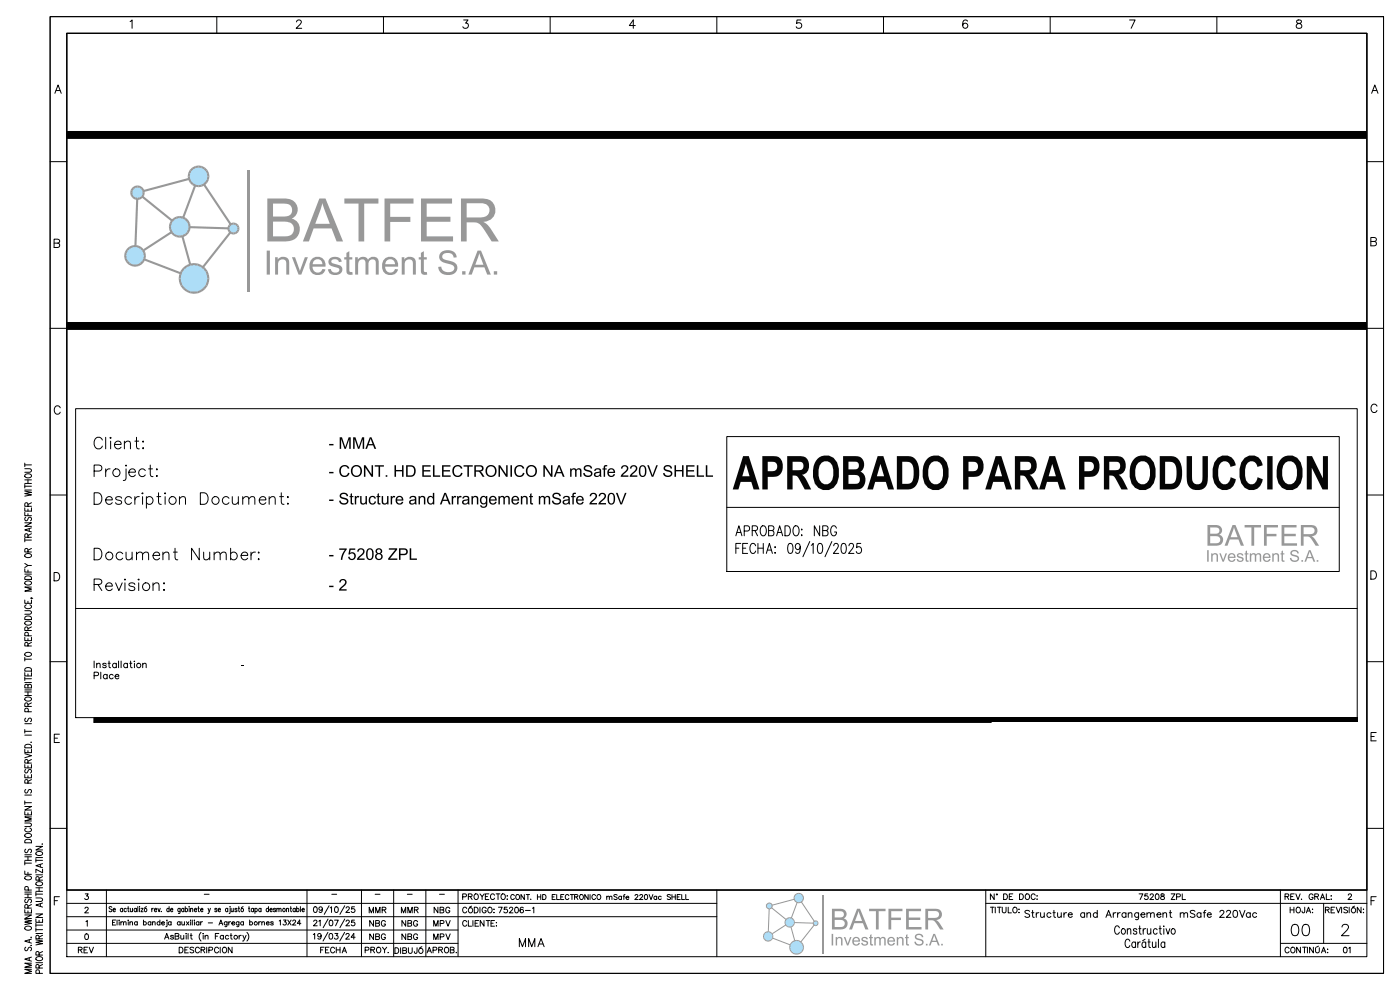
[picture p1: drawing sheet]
<svg xmlns="http://www.w3.org/2000/svg" width="420mm" height="297mm" viewBox="0 0 420 297" stroke-linecap="round" stroke-linejoin="round" font-family="sans-serif">
<!-- layer: Linea 01 -->
<path d="M22.7 182.5h384.4" fill="none" stroke="#050505" stroke-width=".3"/>
<!-- layer: 0 -->
<g fill="none" stroke="#000" stroke-width=".3">
<path d="M20 39.4h389.8v2.1h-389.8M20 96.7h389.8v2.1h-389.8M22.7 122.6h384.4v92.6h-384.4zM30.7 132a1.27 1.27 0 0 0-1.4-.9 1.27 1.27 0 0 0-1.1 1.4 1.52 1.52 0 0 0 .4 1.6 1.52 1.52 0 0 0 1.6 .4l.5-.7M31.7 131.2v3.4M33.2 131.2l.1 .1-.1 .2-.2-.2zM33.2 132.3v2.3M34.3 133.3h2a1.07 1.07 0 0 0-1.5-.9 1.07 1.07 0 0 0-.3 1.7 1.05 1.05 0 0 0 1.8 0M37.3 133l.8-.7 .9 .2 .1 2.1M37.3 132.3v2.3M37.6 139.6l.2-.1 .2 .1-.2 .2zM40.4 132.3h1.2"/>
<path d="M40.9 131.2v2.8l.2 .5 .7 .1M42.9 132.3l.2 .2-.2 .1-.1-.1zM42.9 134.3l.2 .2-.2 .1-.1-.1zM45.1 139.5v2.8l.1 .5 .7 .1M28.2 141.3h1.5a.91 .91 0 0 0 .9-.9 .91 .91 0 0 0-.9-.9h-1.5v3.4M28.2 147.8h1.2a1.85 1.85 0 0 1 1.2 1.7 1.85 1.85 0 0 1-1.2 1.8h-1.2zM31.7 149.9h2a1.07 1.07 0 0 0-1.5-.9 1.07 1.07 0 0 0-.3 1.8 1.05 1.05 0 0 0 1.8 0M31.7 140.6v2.3M33 140.6a1.12 1.12 0 0 0-1.3 1M36.5 149.4a1.05 1.05 0 0 0-1.8 0 1.9 1.9 0 0 0 1.6 .9l.2 .5a1.05 1.05 0 0 1-1.8 0M37.8 140.6v2.8l-.2 .5-.6 .2M38.6 141.6h2a1.07 1.07 0 0 0-1.5-.9 1.07 1.07 0 0 0-.3 1.7 1.05 1.05 0 0 0 1.8 0"/>
<path d="M39.5 149.4a1.11 1.11 0 0 0-1.7-.1 1.11 1.11 0 0 0 0 1.6 1.11 1.11 0 0 0 1.7-.1M40.4 149v2.3M41.8 149a1.12 1.12 0 0 0-1.4 .9M42.6 148l.2-.2 .1 .2-.1 .1zM42.8 149v2.3M43.6 141.1a1.11 1.11 0 0 0-1.6-.1 1.11 1.11 0 0 0 0 1.6 1.11 1.11 0 0 0 1.6-.2M43.9 149.4a1.11 1.11 0 0 1 1.6-.1 1.11 1.11 0 0 1 0 1.6 1.11 1.11 0 0 1-1.6-.1M43.9 149v3.4M44.6 140.6h1.1M46.9 140.8l.2-.2 .1 .2-.1 .2zM47.1 142.6l.1 .2-.1 .1-.2-.1zM47.1 149h1.1"/>
<path d="M47.5 147.8v2.8l.2 .5 .7 .2M49.4 148l.1-.2 .2 .2-.2 .1zM49.5 149v2.3M53.8 149.6l.8-.6 .9 .1 .1 2.2M53.8 149v2.3M60.1 147.8h1.1a1.85 1.85 0 0 1 1.3 1.7 1.85 1.85 0 0 1-1.3 1.8h-1.1zM68.7 149.4a1.11 1.11 0 0 0-1.7-.1 1.11 1.11 0 0 0 0 1.6 1.11 1.11 0 0 0 1.7-.1M69.7 149l.1 2.1 .9 .2 .8-.7M71.5 149v2.3M72.8 149.6l.8-.6 .9 .1 .1 2.2M72.8 149v2.3M74.6 149.6l.8-.6 .9 .1 .1 2.2"/>
<path d="M77.8 149.9h1.9a1.07 1.07 0 0 0-1.5-.9 1.07 1.07 0 0 0-.3 1.8 1.05 1.05 0 0 0 1.8 0M80.7 149.6l.9-.6 .8 .1 .1 2.2M80.7 149v2.3M83.9 149h1.1M84.4 147.8v2.8l.1 .5 .7 .2M86.2 149.1l.1-.1 .2 .1-.2 .2zM86.2 151.1l.1-.2 .2 .2-.2 .2zM28.2 164.4h1.2a1.85 1.85 0 0 1 1.2 1.8 1.85 1.85 0 0 1-1.2 1.7h-1.2zM28.2 175.3l2-.2a.8 .8 0 0 0 0-1.3l-2-.1v3.4M29.4 175.3l1.1 1.8M31.7 175.8h2a1.07 1.07 0 0 0-1.5-.9 1.07 1.07 0 0 0-.3 1.7 1.05 1.05 0 0 0 1.8 0M34.7 174.8l1 2.3 .9-2.3"/>
<path d="M36.8 166.1a1.11 1.11 0 0 0-1.6-.2 1.11 1.11 0 0 0 0 1.7 1.11 1.11 0 0 0 1.6-.2M37.5 173.7l.1 .1-.1 .2-.2-.2zM37.5 174.8v2.3M37.8 165.6l.2 2.1 .8 .2 .8-.7M39.6 165.6v2.3M40.4 175.3a1.05 1.05 0 0 0-1.8 0 1.9 1.9 0 0 0 1.7 .8l.1 .5a1.05 1.05 0 0 1-1.8 0M40.9 166.3l.9-.7 .8 .2 .2 2.1M40.9 165.6v2.3M41.6 173.7l.2 .1-.2 .2-.2-.2zM41.6 174.8v2.3M42.8 166.3l.8-.7 .8 .2 .2 2.1M45.9 166.6h2a1.07 1.07 0 0 0-1.5-.9 1.07 1.07 0 0 0-.3 1.7 1.05 1.05 0 0 0 1.8 0"/>
<path d="M45.9 175.5l.8-.7 .8 .2 .2 2.1M45.9 174.8v2.3M48.9 166.3l.8-.7 .8 .2 .2 2.1M48.9 165.6v2.3M49 175l.2-.2 .2 .2-.2 .1zM49 177l.2-.2 .2 .2-.2 .1zM52 165.6h1.2M52.5 164.4v2.8l.2 .5 .6 .2M59.8 164.4v3.5l-2.3-3.5v3.5M61.1 165.6l.1 2.1 .9 .2 .8-.7M62.9 165.6v2.3M64.2 166.3l.8-.7 .9 .2 .1 2.1"/>
<path d="M64.2 165.6v2.3M66 166.3l.9-.7 .8 .2 .2 2.1M69.2 166.1a1.11 1.11 0 0 1 1.6-.2 1.11 1.11 0 0 1 0 1.7 1.11 1.11 0 0 1-1.6-.2M69.2 164.4v3.5M72.3 166.6h2a1.07 1.07 0 0 0-1.5-.9 1.07 1.07 0 0 0-.3 1.7 1.05 1.05 0 0 0 1.8 0M75.3 165.6v2.3M76.6 165.6a1.12 1.12 0 0 0-1.3 1M77.4 165.8l.2-.2 .2 .2-.2 .1zM77.4 167.7l.2-.1 .2 .1-.2 .2zM28.2 198.3v2M29 199.3l.5-.4 .4 .1 .1 1.3M29 198.9v1.4"/>
<path d="M31.8 199.2l-.3-.3-.7 .3 1 .5v.5l-.6 .1-.4-.3M32.4 198.9h.7M32.7 198.3v1.6l.1 .3 .4 .1M34.9 199.2a.64 .64 0 0 0-.9-.1 .64 .64 0 0 0 0 1 .64 .64 0 0 0 .9-.1M34.9 198.9v1.4M35.6 198.3v2M36.3 198.3v2M38.2 199.2a.64 .64 0 0 0-.9-.1 .64 .64 0 0 0 0 1 .64 .64 0 0 0 .9-.1M38.2 198.9v1.4M38.9 198.9h.7M39.2 198.3v1.6l.1 .3 .4 .1M40.2 198.4h.2z"/>
<path d="M40.3 198.9v1.4M42.8 199.3l.5-.4 .5 .1v1.3M42.8 198.9v1.4M28.2 215.2h269.1v1.4h-269.1zM28.2 202.7l1.2-.1 .2-.3-.1-.5-1.3-.2v2M30.2 201.6v2M32.1 202.6a.64 .64 0 0 0-.9-.1 .64 .64 0 0 0 0 .9 .64 .64 0 0 0 .9-.1M32.1 202.3v1.3M33.9 202.6a.64 .64 0 0 0-.9-.1 .64 .64 0 0 0 0 .9 .64 .64 0 0 0 .9-.1M34.5 202.8h1.2a.64 .64 0 0 0-.7-.5 .64 .64 0 0 0-.6 .7 .64 .64 0 0 0 .6 .6l.7-.3"/>
<circle cx="34.9" cy="141.8" r="1.15"/>
<circle cx="51.8" cy="150.1" r="1.15"/>
<circle cx="64.6" cy="150.1" r="1.15"/>
<circle cx="32.8" cy="166.7" r="1.15"/>
<circle cx="43.8" cy="175.9" r="1.15"/>
<circle cx="41.6" cy="199.6" r=".66"/>
</g>
<g fill="#000">
<path d="M20 39.4h389.9v2.1h-389.9zM20 96.7h389.9v2.1h-389.9zM72.4 199.4h.8v.3h-.8zM28.2 215.2h378.9v1.4h-378.9z"/>
<path d="M98.7 133.2h1.3v.4h-1.3zM101.9 131.2h.7l1 2.9 1-2.9h.6v3.4h-.5v-2.9l-1 2.9h-.4l-1-2.9v2.9h-.4zM105.9 131.2h.7l1 2.9 1-2.9h.6v3.4h-.4v-2.9l-1 2.9h-.4l-1-2.9v2.9h-.5zM110.9 131.2h.5l1.4 3.4h-.5l-.4-1h-1.4l-.4 1h-.5zM111.2 131.5l-.6 1.7h1.2z"/>
<path d="M98.7 141.5h1.3v.5h-1.3zM102.4 139.8a1.51 1.51 0 0 1 2.4 .7l-.5 .1a1.13 1.13 0 0 0-1.5-.6 1.13 1.13 0 0 0-.6 1.5 1.08 1.08 0 0 0 .9 1.2 1.08 1.08 0 0 0 1.3-.9l.4 .1a1.6 1.6 0 0 1-2 1.1 1.6 1.6 0 0 1-1-2zM105.9 139.7a1.75 1.75 0 0 1 2.5 .6 1.75 1.75 0 0 1-.6 2.4 1.75 1.75 0 0 1-2.4-.7l-.1-.7a1.66 1.66 0 0 1 .6-1.6zM105.9 140.4a1.38 1.38 0 0 0 0 1.7 1.38 1.38 0 0 0 1.7 .4 1.4 1.4 0 0 0 .4-1.8 1.4 1.4 0 0 0-1.7-.7zM109.2 139.5h.4l1.8 2.8v-2.8h.5v3.5h-.5l-1.8-2.7v2.7h-.4zM112.4 139.5h2.7v.4h-1.1v3.1h-.5v-3.1h-1.1zM115.7 142.5h.5v.5h-.5zM118.3 139.5h.5v1.5h1.8v-1.5h.4v3.5h-.4v-1.6h-1.8v1.6h-.5zM121.8 139.5h1.2a1.74 1.74 0 0 1 1.7 1.7 1.74 1.74 0 0 1-1.6 1.8h-1.3zM122.3 139.9v2.7h.7a1.33 1.33 0 0 0 1.3-1.3 1.33 1.33 0 0 0-1.3-1.4zM126.7 139.5h2.5v.4h-2.1v1.1h1.9v.4h-1.9v1.2h2.1v.4h-2.5zM129.9 139.5h.4v3.1h1.7v.4h-2.1zM132.6 139.5h2.5v.4h-2.1v1.1h2v.4h-2v1.2h2.2v.4h-2.6zM136.3 139.8a1.51 1.51 0 0 1 2.4 .7l-.5 .1a1.13 1.13 0 0 0-1.5-.6 1.13 1.13 0 0 0-.6 1.5 1.08 1.08 0 0 0 1 1.2 1.08 1.08 0 0 0 1.2-.9l.4 .1a1.6 1.6 0 0 1-2 1.1 1.6 1.6 0 0 1-1-2zM139 139.5h2.8v.4h-1.2v3.1h-.4v-3.1h-1.2zM142.3 139.5h1.5a.97 .97 0 0 1 1.2 .8 .97 .97 0 0 1-.9 1.1l1.2 1.6h-.6l-.8-1.3-.6-.2h-.6v1.5h-.4zM142.7 139.9v1.2l1.6-.1a.58 .58 0 0 0 .2-.8 .58 .58 0 0 0-.7-.3zM146.3 139.7a1.75 1.75 0 0 1 2.5 .6 1.75 1.75 0 0 1-.7 2.4 1.75 1.75 0 0 1-2.4-.7l-.1-.7a1.66 1.66 0 0 1 .7-1.6zM146.3 140.4a1.38 1.38 0 0 0-.1 1.7 1.38 1.38 0 0 0 1.8 .4 1.4 1.4 0 0 0 .4-1.8 1.4 1.4 0 0 0-1.8-.7zM149.5 139.5h.5l1.8 2.8v-2.8h.5v3.5h-.5l-1.8-2.7v2.7h-.5zM153.1 139.5h.5v3.5h-.5zM154.8 139.8a1.51 1.51 0 0 1 2.4 .7l-.4 .1a1.13 1.13 0 0 0-1.5-.6 1.13 1.13 0 0 0-.6 1.5 1.08 1.08 0 0 0 .9 1.2 1.08 1.08 0 0 0 1.2-.9l.5 .1a1.6 1.6 0 0 1-2 1.1 1.6 1.6 0 0 1-1.1-2zM158.4 139.7a1.75 1.75 0 0 1 2.5 .6 1.75 1.75 0 0 1-.7 2.4 1.75 1.75 0 0 1-2.4-.7l-.1-.7a1.66 1.66 0 0 1 .7-1.6zM158.4 140.4a1.38 1.38 0 0 0 0 1.7 1.38 1.38 0 0 0 1.7 .4 1.4 1.4 0 0 0 .4-1.8 1.4 1.4 0 0 0-1.8-.7zM163 139.5h.4l1.9 2.8v-2.8h.4v3.5h-.5l-1.8-2.7v2.7h-.4zM167.4 139.5h.5l1.4 3.5h-.5l-.4-1h-1.4l-.4 1h-.5zM167.7 139.9l-.6 1.7h1.2zM171 140.5h.4v.3l.3-.2a.8 .8 0 0 1 1.2 .3 .81 .81 0 0 1 .9-.5 .81 .81 0 0 1 .6 .9v1.7h-.4v-1.7l-.2-.4a.6 .6 0 0 0-.7 0 .6 .6 0 0 0-.2 .6v1.5h-.4v-1.6a.58 .58 0 0 0-.8-.6 .58 .58 0 0 0-.3 .9v1.3h-.4zM175.3 139.8a1.35 1.35 0 0 1 2.3 .7h-.5a.79 .79 0 0 0-.8-.7 .79 .79 0 0 0-.7 .9l.7 .3a1.11 1.11 0 0 1 1.4 1.1 1.11 1.11 0 0 1-1.5 1 1.18 1.18 0 0 1-1.3-1.2h.5a.92 .92 0 0 0 .9 .8 .92 .92 0 0 0 .9-.9l-1-.4a.99 .99 0 0 1-1-.5 .99 .99 0 0 1 .1-1.1zM178.4 140.7a1.05 1.05 0 0 1 1.2-.3 1.05 1.05 0 0 1 .7 1l.1 1.6h-.4l-.1-.3a.91 .91 0 0 1-1.2 .4 .91 .91 0 0 1-.5-1.2l1.7-.5a.64 .64 0 0 0-.6-.6 .64 .64 0 0 0-.7 .5l-.4-.1zM178.7 142.1a.59 .59 0 0 0 .4 .8 .59 .59 0 0 0 .7-.6l.1-.6zM181.2 139.6l1-.1-.1 .4h-.5l-.1 .2v.4h.5v.3h-.5v2.2h-.4v-2.2h-.4v-.3h.4zM182.7 140.6a1.2 1.2 0 0 1 1.3 0 1.2 1.2 0 0 1 .5 1.3h-1.9a.73 .73 0 0 0 .6 .8 .73 .73 0 0 0 .8-.5l.5 .1a1.22 1.22 0 0 1-1.6 .7 1.22 1.22 0 0 1-.7-1.5zM182.7 141.1l-.1 .4h1.4a.7 .7 0 0 0-.4-.7 .7 .7 0 0 0-.9 .3zM186.4 139.9a1.16 1.16 0 0 1 1.9 .1 1.16 1.16 0 0 1-.6 1.7l-.9 .9h1.7v.4h-2.3l.4-.9a2.51 2.51 0 0 0 1.4-1.7 .68 .68 0 0 0-.7-.5 .68 .68 0 0 0-.6 .7l-.4-.1zM189.1 139.9a1.16 1.16 0 0 1 1.9 .1 1.16 1.16 0 0 1-.6 1.7l-.9 .9h1.7v.4h-2.3l.4-.9a2.51 2.51 0 0 0 1.4-1.7 .68 .68 0 0 0-.7-.5 .68 .68 0 0 0-.6 .7l-.5-.1zM192 139.8a1.16 1.16 0 0 1 1.4-.1 1.16 1.16 0 0 1 .5 1.3 1.48 1.48 0 0 1-1.4 2.1 2.31 2.31 0 0 1-.7-3zM192.4 140a2.41 2.41 0 0 0 .2 2.7h.3a2.11 2.11 0 0 0 0-2.8zM194.1 139.5h.5l1.1 3.1 1.1-3.1h.5l-1.4 3.5h-.4zM199.3 139.8a1.35 1.35 0 0 1 2.3 .7h-.5a.79 .79 0 0 0-.8-.7 .79 .79 0 0 0-.8 .9l.8 .3a1.11 1.11 0 0 1 1.4 1.1 1.11 1.11 0 0 1-1.6 1 1.18 1.18 0 0 1-1.2-1.2h.4a.92 .92 0 0 0 1 .8 .92 .92 0 0 0 .9-.9l-1-.4a.99 .99 0 0 1-1-.5 .99 .99 0 0 1 .1-1.1zM202.3 139.5h.5v1.5h1.8v-1.5h.4v3.5h-.4v-1.6h-1.8v1.6h-.5zM205.8 139.5h2.5v.4h-2v1.1h1.9v.4h-1.9v1.2h2.1v.4h-2.6zM209 139.5h.5v3.1h1.7v.4h-2.2zM211.7 139.5h.4v3.1h1.8v.4h-2.2z"/>
<path d="M98.7 149.8h1.3v.5h-1.3zM102.1 148.1a1.35 1.35 0 0 1 2.3 .7h-.4a.79 .79 0 0 0-.9-.7 .79 .79 0 0 0-.7 .8l.7 .3a1.11 1.11 0 0 1 1.4 1.2 1.11 1.11 0 0 1-1.5 1 1.18 1.18 0 0 1-1.3-1.2l.5-.1a.92 .92 0 0 0 .9 .9 .92 .92 0 0 0 .9-.9l-1-.4a.99 .99 0 0 1-1-.5 .99 .99 0 0 1 .1-1.1zM105.1 148.2l.5-.3v.9h.4v.3h-.4v1.6l.1 .2h.3l.1 .4h-.5a.55 .55 0 0 1-.5-.7v-1.5h-.3v-.3h.3zM106.4 148.8h.4v.4a.6 .6 0 0 1 1-.3l-.2 .4-.4-.1-.3 .2-.1 1.9h-.4zM108 148.8h.4v1.4a.63 .63 0 0 0 .7 .8 .63 .63 0 0 0 .5-.9v-1.3h.5v2.5h-.4v-.4a.91 .91 0 0 1-1.6-.1zM111 149a1.07 1.07 0 0 1 1.7 .5l-.4 .1a.66 .66 0 0 0-.7-.5 .66 .66 0 0 0-.6 .7 .78 .78 0 0 0 .2 1 .78 .78 0 0 0 1 0l.2-.4h.4a1.18 1.18 0 0 1-1.7 .9 1.18 1.18 0 0 1-.4-1.8zM113.2 148.2l.4-.3v.9h.5v.3h-.5v1.6l.2 .2h.3v.4h-.4a.55 .55 0 0 1-.5-.7v-1.5h-.3v-.3h.3zM114.5 148.8h.4v1.4a.63 .63 0 0 0 .6 .8 .63 .63 0 0 0 .6-.9v-1.3h.4v2.5h-.4v-.4a.91 .91 0 0 1-1.6-.1zM117.2 148.8h.4v.4a.6 .6 0 0 1 .9-.3l-.1 .4-.4-.1-.3 .2-.1 1.9h-.4zM119.1 148.9a1.2 1.2 0 0 1 1.4 0 1.2 1.2 0 0 1 .5 1.2h-1.9a.73 .73 0 0 0 .5 .9 .73 .73 0 0 0 .9-.5h.5a1.22 1.22 0 0 1-1.6 .8 1.22 1.22 0 0 1-.7-1.6zM119.2 149.4l-.1 .4h1.4a.7 .7 0 0 0-.5-.7 .7 .7 0 0 0-.8 .3zM123 149a1.05 1.05 0 0 1 1.2-.3 1.05 1.05 0 0 1 .7 1l.1 1.6h-.4l-.1-.3a.91 .91 0 0 1-1.2 .4 .91 .91 0 0 1-.5-1.2l1.6-.5a.64 .64 0 0 0-.5-.6 .64 .64 0 0 0-.7 .5l-.4-.1zM123.2 150.4a.59 .59 0 0 0 .5 .8 .59 .59 0 0 0 .7-.6v-.6zM125.5 148.8h.4v.3a.91 .91 0 0 1 1.6 .1l.1 2.1h-.5v-1.7l-.2-.4a.66 .66 0 0 0-.7 0 .66 .66 0 0 0-.2 .7v1.4h-.5zM128.4 149l.8-.3 .6 .4v-1.3h.4v3.5h-.3v-.3a1.14 1.14 0 0 1-1.6 0 1.14 1.14 0 0 1-.2-1.5zM128.8 149.2a1.05 1.05 0 0 0-.3 1.1 1.05 1.05 0 0 0 .8 .7 1.02 1.02 0 0 0 .6-1.1 1.02 1.02 0 0 0-.9-.8zM133.3 147.8h.5l1.4 3.5h-.5l-.4-1.1h-1.5l-.4 1.1h-.5zM133.5 148.2l-.6 1.7h1.2zM135.5 148.8h.4v.4a.6 .6 0 0 1 1-.3l-.2 .4-.4-.1-.3 .2-.1 1.9h-.4zM137.1 148.8h.4v.4a.6 .6 0 0 1 1-.3l-.2 .4-.4-.1-.3 .2-.1 1.9h-.4zM138.9 149a1.05 1.05 0 0 1 1.2-.3 1.05 1.05 0 0 1 .7 1l.1 1.6h-.5v-.3a.91 .91 0 0 1-1.2 .4 .91 .91 0 0 1-.5-1.2l1.6-.5a.64 .64 0 0 0-.6-.6 .64 .64 0 0 0-.6 .5l-.5-.1zM139.1 150.4a.59 .59 0 0 0 .4 .8 .59 .59 0 0 0 .8-.6v-.6zM141.4 148.8h.4v.3a.91 .91 0 0 1 1.6 .1l.1 2.1h-.5v-1.7l-.2-.4a.66 .66 0 0 0-.7 0 .66 .66 0 0 0-.3 .7v1.4h-.4zM144.3 149l1-.3 .5 .4v-.3h.4v2.2a1.1 1.1 0 0 1-.8 1.3 1.1 1.1 0 0 1-1.4-.8l.4 .1a.71 .71 0 0 0 1 .3 .71 .71 0 0 0 .3-.9 1.22 1.22 0 0 1-1.7-.3 1.22 1.22 0 0 1 .3-1.7zM144.7 149.2a.91 .91 0 0 0-.4 1.2 .91 .91 0 0 0 1.2 .4 .91 .91 0 0 0 .3-1.1 .91 .91 0 0 0-1.1-.5zM147.1 148.9a1.2 1.2 0 0 1 1.4 0 1.2 1.2 0 0 1 .5 1.2h-1.9a.73 .73 0 0 0 .6 .9 .73 .73 0 0 0 .8-.5h.5a1.22 1.22 0 0 1-1.6 .8 1.22 1.22 0 0 1-.7-1.6zM147.2 149.4l-.1 .4h1.4a.7 .7 0 0 0-.5-.7 .7 .7 0 0 0-.8 .3zM149.5 148.8h.4v.3l.3-.3a.8 .8 0 0 1 1.1 .4 .81 .81 0 0 1 1-.5 .81 .81 0 0 1 .6 .9v1.7h-.4v-1.7l-.2-.4a.6 .6 0 0 0-.7 0 .6 .6 0 0 0-.2 .6v1.5h-.4v-1.6a.58 .58 0 0 0-.8-.6 .58 .58 0 0 0-.3 .9v1.3h-.4zM153.9 148.9a1.2 1.2 0 0 1 1.3 0 1.2 1.2 0 0 1 .5 1.2h-1.9a.73 .73 0 0 0 .6 .9 .73 .73 0 0 0 .8-.5h.5a1.22 1.22 0 0 1-1.6 .8 1.22 1.22 0 0 1-.7-1.6zM154 149.4l-.1 .4h1.4a.7 .7 0 0 0-.5-.7 .7 .7 0 0 0-.8 .3zM156.2 148.8h.4v.3a.91 .91 0 0 1 1.6 .1l.1 2.1h-.5v-1.7l-.2-.4a.66 .66 0 0 0-.7 0 .66 .66 0 0 0-.3 .7v1.4h-.4zM159 148.2l.4-.3v.9h.4v.3h-.4v1.6l.1 .2h.3l.1 .4h-.4a.55 .55 0 0 1-.5-.7v-1.5h-.3v-.3h.3zM161.6 148.8h.4v.3l.3-.3a.8 .8 0 0 1 1.2 .4 .81 .81 0 0 1 .9-.5 .81 .81 0 0 1 .6 .9v1.7h-.4v-1.7l-.2-.4a.6 .6 0 0 0-.7 0 .6 .6 0 0 0-.2 .6v1.5h-.4v-1.6a.58 .58 0 0 0-.7-.6 .58 .58 0 0 0-.4 .9v1.3h-.4zM165.9 148.1a1.35 1.35 0 0 1 2.3 .7h-.4a.79 .79 0 0 0-.9-.7 .79 .79 0 0 0-.7 .8l.7 .3a1.11 1.11 0 0 1 1.4 1.2 1.11 1.11 0 0 1-1.5 1 1.18 1.18 0 0 1-1.3-1.2l.5-.1a.92 .92 0 0 0 .9 .9 .92 .92 0 0 0 .9-.9l-1-.4a.99 .99 0 0 1-1-.5 .99 .99 0 0 1 .1-1.1zM169.1 149a1.05 1.05 0 0 1 1.1-.3 1.05 1.05 0 0 1 .7 1l.1 1.6h-.4l-.1-.3a.91 .91 0 0 1-1.2 .4 .91 .91 0 0 1-.4-1.2l1.6-.5a.64 .64 0 0 0-.6-.6 .64 .64 0 0 0-.7 .5l-.4-.1zM169.3 150.4a.59 .59 0 0 0 .4 .8 .59 .59 0 0 0 .7-.6l.1-.6zM171.9 147.9l.9-.1-.1 .4h-.5l-.1 .2v.4h.5v.3h-.5v2.2h-.4v-2.2h-.4v-.3h.4zM173.3 148.9a1.2 1.2 0 0 1 1.3 0 1.2 1.2 0 0 1 .5 1.2h-1.9a.73 .73 0 0 0 .6 .9 .73 .73 0 0 0 .8-.5h.5a1.22 1.22 0 0 1-1.6 .8 1.22 1.22 0 0 1-.7-1.6zM173.4 149.4l-.2 .4h1.4a.7 .7 0 0 0-.4-.7 .7 .7 0 0 0-.8 .3zM177.1 148.2a1.16 1.16 0 0 1 1.8 .1 1.16 1.16 0 0 1-.6 1.7l-.9 .9h1.7v.4h-2.3l.4-.9a2.51 2.51 0 0 0 1.4-1.8 .68 .68 0 0 0-.7-.4 .68 .68 0 0 0-.6 .7l-.4-.1zM179.7 148.2a1.16 1.16 0 0 1 1.9 .1 1.16 1.16 0 0 1-.6 1.7l-.9 .9h1.7v.4h-2.3l.4-.9a2.51 2.51 0 0 0 1.4-1.8 .68 .68 0 0 0-.7-.4 .68 .68 0 0 0-.6 .7l-.4-.1zM182.6 148.1a1.16 1.16 0 0 1 1.4-.1 1.16 1.16 0 0 1 .5 1.3 1.48 1.48 0 0 1-1.4 2.1 2.31 2.31 0 0 1-.7-3zM183 148.3a2.41 2.41 0 0 0 .2 2.7h.3a2.11 2.11 0 0 0 0-2.8zM184.7 147.8h.5l1.1 3.1 1.1-3.1h.5l-1.3 3.5h-.5z"/>
<path d="M98.7 166.5h1.3v.4h-1.3zM101.8 164.5h2.2v.3a5.3 5.3 0 0 0-1.3 3.1h-.5a5 5 0 0 1 1.2-3h-1.6zM104.8 164.5h1.8v.4h-1.4l-.2 .9a1.16 1.16 0 0 1 1.6 .6 1.16 1.16 0 0 1-.7 1.6 1.16 1.16 0 0 1-1.5-1h.5a.78 .78 0 0 0 1 .4 .78 .78 0 0 0 .4-1.1 .78 .78 0 0 0-1.1-.2l-.3 .2h-.4zM107.3 164.8a1.16 1.16 0 0 1 1.9 .1 1.16 1.16 0 0 1-.7 1.8l-.9 .8h1.7v.4h-2.2l.4-.8a2.51 2.51 0 0 0 1.4-1.8 .68 .68 0 0 0-.8-.5 .68 .68 0 0 0-.5 .7l-.5-.1zM110.2 164.7a1.16 1.16 0 0 1 1.4-.1 1.16 1.16 0 0 1 .5 1.4 1.48 1.48 0 0 1-1.4 2 2.31 2.31 0 0 1-.7-3zM110.5 164.9a2.41 2.41 0 0 0 .3 2.7h.3a2.11 2.11 0 0 0 0-2.8zM112.8 164.8a.96 .96 0 0 1 1.4-.3 .96 .96 0 0 1 .1 1.5h-.2a1.03 1.03 0 0 1 .3 1.6 1.03 1.03 0 0 1-1.6 0 1.03 1.03 0 0 1 .4-1.6 .77 .77 0 0 1-.4-1.2zM113.1 165.3a.57 .57 0 0 0 1.1 0 .57 .57 0 0 0-1.1 0zM112.9 166.9a.71 .71 0 0 0 1.4 0 .71 .71 0 0 0-1.4 0zM116.6 164.5h2.5v.4l-2.1 2.6h2.2v.4h-2.8v-.4l2.2-2.6h-2zM119.7 164.5h1.3a1.07 1.07 0 0 1 1.2 .5 1.07 1.07 0 0 1-.3 1.4l-1.8 .1v1.4h-.4zM120.1 164.9v1.2h.9a.65 .65 0 0 0 .9-.6 .65 .65 0 0 0-.9-.6zM122.9 164.5h.4v3h1.7v.4h-2.1z"/>
<path d="M98.7 175.7h1.3v.4h-1.3zM101.9 174a1.16 1.16 0 0 1 1.9 .1 1.16 1.16 0 0 1-.6 1.8l-.9 .8h1.7v.4h-2.3l.4-.8a2.51 2.51 0 0 0 1.4-1.8 .68 .68 0 0 0-.7-.5 .68 .68 0 0 0-.6 .7h-.5z"/>
</g>
<path d="M37.5 49.9h34v37.9h-34z" fill="#adddf7"/>
<!-- layer: Texto Rotulo -->
<g fill="#989898">
<path d="M74.2 51h.6v36.4h-.6z"/>
<path d="M42.9 58.7l8.9 7.2-.4 .5-8.9-7.2z"/>
<path d="M58.3 55.3l.6 .3-3.7 9.8-.5-.2z"/>
<path d="M56.9 67.8l11.8 .4v.6l-11.8-.4z"/>
<path d="M69 69.4l.5 .3-8.4 10.6-.5-.4z"/>
<path d="M54.4 71l.6-.2 2.4 8.5-.7 .2z"/>
<path d="M43.5 77.6l10.8 4.1-.2 .6-10.8-4.2z"/>
<path d="M40.8 59.7h.7l-.6 13.9h-.6z"/>
<path d="M43 57l13.8-3.7 .2 .6-13.9 3.7z"/>
<path d="M60.8 55.3l.5-.3 8.3 12.3-.6 .3z"/>
<path d="M42.9 74.8l8.4-5.4 .3 .5-8.3 5.4z"/>
<path d="M53.1 70.5l.8 .2v.6l-1-.2z"/>
<path d="M52.4 70.2l.7 .3-.2 .6-.9-.4z"/>
<path d="M51.3 70l.5-.4 .6 .6-.4 .5z"/>
<path d="M50.8 69l.6-.1 .4 .7-.5 .4z"/>
<path d="M50.7 68h.6l.1 .9-.6 .1z"/>
<path d="M50.8 67l.6 .2-.1 .8h-.6z"/>
<path d="M51.3 66.1l.5 .4-.4 .7-.6-.2z"/>
<path d="M52 65.4l.4 .5-.6 .6-.5-.4z"/>
<path d="M52 65.4l.9-.5 .2 .6-.7 .4z"/>
<path d="M52.9 64.9l1-.1v.6l-.8 .1z"/>
<path d="M53.9 64.8l1 .1-.2 .6-.8-.1z"/>
<path d="M54.9 64.9l.9 .5-.3 .5-.8-.4z"/>
<path d="M55.8 65.4l.8 .7-.5 .4-.6-.6z"/>
<path d="M56.1 66.5l.5-.4 .4 .9-.6 .2z"/>
<path d="M56.4 67.2l.6-.2 .2 1h-.6z"/>
<path d="M56.6 68h.6l-.2 1-.6-.1z"/>
<path d="M56.4 68.9l.6 .1-.4 1-.5-.4z"/>
<path d="M55.5 70.2l.6-.6 .5 .4-.8 .7z"/>
<path d="M54.7 70.5l.8-.3 .3 .5-.9 .4z"/>
<path d="M53.9 70.7l.8-.2 .2 .6-1 .2z"/>
<path d="M40.6 59.2l.6 .2v.6l-.8-.2z"/>
<path d="M39.7 59.3l.4-.4 .5 .3-.2 .6z"/>
<path d="M39.2 58.6l.6-.2 .3 .5-.4 .4z"/>
<path d="M39 57.8h.7l.1 .6-.6 .2z"/>
<path d="M39.2 57l.6 .2-.1 .6h-.7z"/>
<path d="M39.7 56.2l.4 .5-.3 .5-.6-.2z"/>
<path d="M39.7 56.2l.7-.4 .2 .6-.5 .3z"/>
<path d="M40.4 55.8l.8-.2v.6l-.6 .2z"/>
<path d="M41.2 55.6l.9 .2-.3 .6-.6-.2z"/>
<path d="M42.1 55.8l.7 .4-.5 .5-.5-.3z"/>
<path d="M42.8 56.2l.5 .8-.6 .2-.4-.5z"/>
<path d="M42.7 57.2l.6-.2 .1 .8h-.6z"/>
<path d="M42.8 57.8h.6l-.1 .8-.6-.2z"/>
<path d="M42.7 58.4l.6 .2-.5 .7-.5-.4z"/>
<path d="M41.8 59.2l.5-.3 .5 .4-.7 .5z"/>
<path d="M41.2 59.4l.6-.2 .3 .6-.9 .2z"/>
<path d="M58.7 55.4l.9 .1v.7l-1-.2z"/>
<path d="M58 55l.7 .4-.1 .6-1-.5z"/>
<path d="M56.9 54.8l.5-.4 .6 .6-.4 .5z"/>
<path d="M56.5 53.9l.6-.2 .3 .7-.5 .4z"/>
<path d="M56.3 52.9h.6l.2 .8-.6 .2z"/>
<path d="M56.5 51.9l.6 .2-.2 .8h-.6z"/>
<path d="M56.9 51l.5 .3-.3 .8-.6-.2z"/>
<path d="M57.6 50.2l.4 .6-.6 .5-.5-.3z"/>
<path d="M57.6 50.2l1-.4 .1 .6-.7 .4z"/>
<path d="M58.6 49.8l1-.2v.7l-.9 .1z"/>
<path d="M59.6 49.6l1 .2-.2 .6-.8-.1z"/>
<path d="M60.6 49.8l.9 .4-.4 .6-.7-.4z"/>
<path d="M61.5 50.2l.7 .8-.5 .3-.6-.5z"/>
<path d="M61.7 51.3l.5-.3 .5 .9-.6 .2z"/>
<path d="M62.1 52.1l.6-.2 .1 1h-.6z"/>
<path d="M62.2 52.9h.6l-.1 1-.6-.2z"/>
<path d="M62.1 53.7l.6 .2-.5 .9-.5-.4z"/>
<path d="M61.1 55l.6-.6 .5 .4-.7 .7z"/>
<path d="M60.4 55.4l.7-.4 .4 .5-.9 .5z"/>
<path d="M59.6 55.5l.8-.1 .2 .6-1 .2z"/>
<path d="M69.5 69.6l.5 .1v.7l-.8-.2z"/>
<path d="M68.6 69.7l.5-.4 .4 .3-.3 .6z"/>
<path d="M68.2 68.9l.7-.1 .2 .5-.5 .4z"/>
<path d="M68.2 68.1l.7 .2v.5l-.7 .1z"/>
<path d="M68.6 67.4l.5 .4-.2 .5-.7-.2z"/>
<path d="M68.6 67.4l.6-.5 .3 .6-.4 .3z"/>
<path d="M69.2 66.9l.8-.2v.6l-.5 .2z"/>
<path d="M70 66.7l.8 .2-.3 .6-.5-.2z"/>
<path d="M70.8 66.9l.6 .5-.4 .4-.5-.3z"/>
<path d="M71 67.8l.4-.4 .4 .7-.6 .2z"/>
<path d="M71.2 68.3l.6-.2v.8l-.6-.1z"/>
<path d="M71.2 68.8l.6 .1-.4 .8-.4-.4z"/>
<path d="M70.5 69.6l.5-.3 .4 .4-.6 .5z"/>
<path d="M70 69.7l.5-.1 .3 .6-.8 .2z"/>
<path d="M57.2 87.4l1 .1v.6l-1.2-.1z"/>
<path d="M56.2 87l1 .4-.2 .6-1.1-.5z"/>
<path d="M54.9 86.8l.5-.5 .8 .7-.3 .5z"/>
<path d="M54.2 85.8l.5-.3 .7 .8-.5 .5z"/>
<path d="M53.7 84.7l.6-.2 .4 1-.5 .3z"/>
<path d="M53.6 83.5h.6l.1 1-.6 .2z"/>
<path d="M53.7 82.3l.6 .2-.1 1h-.6z"/>
<path d="M54.2 81.2l.5 .3-.4 1-.6-.2z"/>
<path d="M54.9 80.2l.5 .5-.7 .8-.5-.3z"/>
<path d="M54.9 80.2l1-.7 .3 .6-.8 .6z"/>
<path d="M55.9 79.5l1.1-.4 .2 .6-1 .4z"/>
<path d="M57 79.1l1.2-.2v.6l-1 .2z"/>
<path d="M58.2 78.9l1.2 .2-.2 .6-1-.2z"/>
<path d="M59.4 79.1l1.1 .4-.3 .6-1-.4z"/>
<path d="M60.5 79.5l1 .7-.5 .5-.8-.6z"/>
<path d="M61 80.7l.5-.5 .7 1-.5 .3z"/>
<path d="M61.7 81.5l.5-.3 .5 1.1-.7 .2z"/>
<path d="M62 82.5l.7-.2 .1 1.2h-.6z"/>
<path d="M62.2 83.5h.6l-.1 1.2-.7-.2z"/>
<path d="M62 84.5l.7 .2-.5 1.1-.5-.3z"/>
<path d="M61.7 85.5l.5 .3-.7 1-.5-.5z"/>
<path d="M60.2 87l.8-.7 .5 .5-1 .7z"/>
<path d="M59.2 87.4l1-.4 .3 .5-1.1 .5z"/>
<path d="M58.2 87.5l1-.1 .2 .6-1.2 .1z"/>
<path d="M39.7 79.2l.8 .2v.6l-1-.2z"/>
<path d="M39 78.9l.7 .3-.2 .6-.9-.4z"/>
<path d="M37.9 78.7l.5-.4 .6 .6-.4 .5z"/>
<path d="M37.4 77.7l.6-.1 .4 .7-.5 .4z"/>
<path d="M37.2 76.7h.7l.1 .9-.6 .1z"/>
<path d="M37.4 75.7l.6 .2-.1 .8h-.7z"/>
<path d="M37.9 74.8l.5 .4-.4 .7-.6-.2z"/>
<path d="M37.9 74.8l.7-.7 .4 .5-.6 .6z"/>
<path d="M38.6 74.1l.9-.5 .2 .6-.7 .4z"/>
<path d="M39.5 73.6l1-.1v.6l-.8 .1z"/>
<path d="M40.5 73.5l1 .1-.2 .6-.8-.1z"/>
<path d="M41.5 73.6l.9 .5-.3 .5-.8-.4z"/>
<path d="M42.4 74.1l.7 .7-.5 .4-.5-.6z"/>
<path d="M42.6 75.2l.5-.4 .5 .9-.6 .2z"/>
<path d="M43 75.9l.6-.2 .2 1h-.7z"/>
<path d="M43.1 76.7h.7l-.2 1-.6-.1z"/>
<path d="M43 77.6l.6 .1-.5 1-.5-.4z"/>
<path d="M42.6 78.3l.5 .4-.7 .7-.3-.5z"/>
<path d="M41.3 79.2l.8-.3 .3 .5-.9 .4z"/>
<path d="M40.5 79.4l.8-.2 .2 .6-1 .2z"/>
<path d="M80.2 59.5h4.8a3.4 3.4 0 0 1 3.6 1.4 3.4 3.4 0 0 1 0 3.9l-1.1 .8a3.5 3.5 0 0 1 2.4 3.6 3.5 3.5 0 0 1-3.2 3.1l-6.5 .1zM81.9 61.1v3.8h2.8a2.21 2.21 0 0 0 2.9-1.9 1.93 1.93 0 0 0-2.4-1.9zM81.9 66.5v4.4h3.2a2.32 2.32 0 0 0 2.7-.9 2.32 2.32 0 0 0-.2-2.8l-1.2-.6zM95.8 59.5h1.8l5.3 12.9h-1.9l-1.6-3.9h-5.3l-1.5 3.9h-1.8zM96.7 60.9l-2.1 6.2h4.3zM103.3 59.5h10.2v1.6h-4.3v11.3h-1.7v-11.3h-4.2zM115.3 59.5h8.7v1.6h-7v3.9h6.1v1.6h-6.1v5.8h-1.7zM126.3 59.5h9.3v1.6h-7.6v3.9h7.1v1.5h-7.1v4.4h7.9v1.5h-9.6zM138.3 59.5h5.7a3.6 3.6 0 0 1 4.6 3 3.6 3.6 0 0 1-3.7 4.1l.9 .4 1.2 1.4 2.6 4h-2.1l-1.7-2.7a5.5 5.5 0 0 0-2.9-2.9l-2.9-.1v5.7h-1.7zM140 61v4.2h3.6a2.4 2.4 0 0 0 3.2-2.6 2.4 2.4 0 0 0-2.8-1.6z"/>
<path d="M80 75.2h.9v7.2h-.9zM82.5 77.1h.8v.8a1.89 1.89 0 0 1 3.4 .2v4.3h-.8v-3.2a1.25 1.25 0 0 0-1.2-1.5 1.25 1.25 0 0 0-1.3 1.3v3.4h-.9zM87.6 77.1h.9l1.4 4.2 1.5-4.2h.9l-1.9 5.3h-.9zM93.8 77.4a2.48 2.48 0 0 1 2.8 0 2.48 2.48 0 0 1 1 2.6h-3.9a1.52 1.52 0 0 0 1.2 1.7 1.52 1.52 0 0 0 1.8-1l.9 .1a2.53 2.53 0 0 1-3.2 1.5 2.53 2.53 0 0 1-1.6-3.2l.4-1zM94 78.4l-.2 .9h2.9a1.45 1.45 0 0 0-1-1.5 1.45 1.45 0 0 0-1.7 .6zM99 77.5l.1-.1a2.33 2.33 0 0 1 3.3 .8l.1 .3-.9 .1a1.2 1.2 0 0 0-1.1-.8 1.2 1.2 0 0 0-1.1 .7l.5 .5a3.9 3.9 0 0 1 2.7 1.2 1.86 1.86 0 0 1-.6 1.9 1.86 1.86 0 0 1-1.9 .4 1.89 1.89 0 0 1-1.7-1.7l.8-.1a1.3 1.3 0 0 0 1.3 1.1 1.3 1.3 0 0 0 1.3-1l-.4-.4a3.7 3.7 0 0 1-2.8-1.3l-.1-.7zM103.9 75.9l.9-.6v1.8h.9v.7h-.9v3.3l.2 .5h.7l.1 .8a1.3 1.3 0 0 1-1.5-.2 1.3 1.3 0 0 1-.4-1.4v-3h-.6v-.7h.6zM106.5 77.1h.8v.8a1.76 1.76 0 0 1 3.1 0 1.69 1.69 0 0 1 1.9-.9 1.69 1.69 0 0 1 1.3 1.8v3.6h-.9v-3.3a1.12 1.12 0 0 0-1-1.4 1.12 1.12 0 0 0-1.2 1.2v3.5h-.9v-3.4a1.14 1.14 0 0 0-1.3-1.2 1.14 1.14 0 0 0-.9 1.5v3.1h-.9zM115.6 77.4a2.48 2.48 0 0 1 2.8 0 2.48 2.48 0 0 1 1 2.6h-3.9a1.52 1.52 0 0 0 1.2 1.7 1.52 1.52 0 0 0 1.8-1l.9 .1a2.53 2.53 0 0 1-3.2 1.5 2.53 2.53 0 0 1-1.6-3.2l.3-1zM115.8 78.4l-.2 .9h2.9a1.45 1.45 0 0 0-1-1.5 1.45 1.45 0 0 0-1.7 .6zM120.5 77.1h.8v.8a1.89 1.89 0 0 1 3.3 .2l.1 4.3h-.9v-3.2a1.25 1.25 0 0 0-1.1-1.5 1.25 1.25 0 0 0-1.3 1.3v3.4h-.9zM126.2 75.9l.9-.6v1.8h.9v.7h-.9v3.3l.3 .5h.6l.1 .8a1.3 1.3 0 0 1-1.4-.2 1.3 1.3 0 0 1-.5-1.4v-3h-.6v-.7h.6zM132.2 75.8a3.1 3.1 0 0 1 4.6 .5l.2 .9-1 .1v-.4a1.98 1.98 0 0 0-3.4-.2l.2 .8 1 .5a3.5 3.5 0 0 1 3.4 2 2.4 2.4 0 0 1-3.2 2.5 2.44 2.44 0 0 1-2.5-2.5h.8a2.12 2.12 0 0 0 1.8 1.6 2.12 2.12 0 0 0 2.2-1 1.14 1.14 0 0 0-1-1.3 4.5 4.5 0 0 1-3.3-1.4l-.3-1.1zM138.6 81.4h1v1h-1zM143.2 75.2h1.1l2.9 7.2h-1.1l-.8-2.2h-3l-.8 2.2h-1zM143.7 75.9l-1.1 3.5h2.4zM148.1 81.4h1v1h-1z"/>
</g>
<!-- layer: Linea 01 -->
<path d="M222.9 136.8h1.7l3.2 10h-1.8l-.7-2.3h-3.2l-.6 2.3h-1.7zM223.7 139.1l-1.1 3.7h2.2zM228.6 136.8h2.6a2.85 2.85 0 0 1 3.6 3.5 2.79 2.79 0 0 1-3.5 2.7h-1v3.8h-1.7zM230.3 138.5v2.8h.8a1.51 1.51 0 0 0 2-1.5 1.51 1.51 0 0 0-2.1-1.3zM236.1 136.8h3.4a2.84 2.84 0 0 1 3.2 2.3 2.84 2.84 0 0 1-2.2 3.3l1.1 1.1 1.7 3.3h-1.9l-1.9-3.5a1.53 1.53 0 0 0-1.8-.7v4.2h-1.6zM237.7 138.5v2.5h2.5a1.38 1.38 0 0 0 .7-1.9 1.38 1.38 0 0 0-1.9-.6zM245.2 137.6a3.8 3.8 0 0 1 4.2-.6 3.8 3.8 0 0 1 2.2 3.6 6.8 6.8 0 0 1-1.6 5.7 3.7 3.7 0 0 1-5.6-1.4 7 7 0 0 1 .8-7.3zM246.4 138.8a5.3 5.3 0 0 0 0 6 1.97 1.97 0 0 0 3.2-.9 5.4 5.4 0 0 0-.6-5.1 2.21 2.21 0 0 0-2.6 0zM252.9 136.8h3.2a2.59 2.59 0 0 1 2.9 1.5 2.59 2.59 0 0 1-.9 3.2 2.82 2.82 0 0 1 1.4 3.4 2.82 2.82 0 0 1-3.1 1.9h-3.5zM254.5 138.5v2.3h1a1.44 1.44 0 0 0 2.1-1.2l-.1-.6-.5-.5zM254.5 142.4v2.7h1.5a1.4 1.4 0 0 0 1.9-1.1 1.4 1.4 0 0 0-1.6-1.6zM263.2 136.8h1.7l3.2 10h-1.7l-.7-2.3h-3.2l-.7 2.3h-1.7zM264.1 139.1l-1.1 3.7h2.2zM269 136.8h2.9a3.3 3.3 0 0 1 3.7 3.2 6.2 6.2 0 0 1-1.8 6.4l-1.3 .4h-3.5zM270.6 138.5v6.6h1.2a1.76 1.76 0 0 0 2.2-1.8 5.2 5.2 0 0 0-.7-4.4l-.8-.4zM278.1 137.6a3.8 3.8 0 0 1 4.2-.6 3.8 3.8 0 0 1 2.2 3.6 6.8 6.8 0 0 1-1.6 5.7 3.7 3.7 0 0 1-5.6-1.4 7 7 0 0 1 .8-7.3zM279.3 138.8a5.3 5.3 0 0 0 .1 6 1.97 1.97 0 0 0 3.1-.9 5.4 5.4 0 0 0-.6-5.1 2.21 2.21 0 0 0-2.6 0zM288.9 136.8h2.6a2.85 2.85 0 0 1 3.5 3.5 2.79 2.79 0 0 1-3.5 2.7h-1v3.8h-1.6zM290.5 138.5v2.8h.9a1.51 1.51 0 0 0 1.9-1.5 1.51 1.51 0 0 0-2-1.3zM298.6 136.8h1.7l3.2 10h-1.7l-.7-2.3h-3.2l-.7 2.3h-1.7zM299.5 139.1l-1.1 3.7h2.2zM304.4 136.8h3.4a2.84 2.84 0 0 1 3.2 2.3 2.84 2.84 0 0 1-2.2 3.3l1.1 1.1 1.7 3.3h-1.9l-1.9-3.5a1.53 1.53 0 0 0-1.8-.7v4.2h-1.6zM306 138.5v2.5h2.5a1.38 1.38 0 0 0 .6-1.9 1.38 1.38 0 0 0-1.8-.6zM314.8 136.8h1.7l3.2 10h-1.8l-.7-2.3h-3.2l-.6 2.3h-1.8zM315.6 139.1l-1.1 3.7h2.2zM323.6 136.8h2.6a2.85 2.85 0 0 1 3.6 3.5 2.79 2.79 0 0 1-3.5 2.7h-1v3.8h-1.7zM325.3 138.5v2.8h.8a1.51 1.51 0 0 0 2-1.5 1.51 1.51 0 0 0-2.1-1.3zM331.1 136.8h3.4a2.84 2.84 0 0 1 3.2 2.3 2.84 2.84 0 0 1-2.2 3.3l1.1 1.1 1.7 3.3h-1.9l-2-3.5a1.53 1.53 0 0 0-1.7-.7v4.2h-1.6zM332.7 138.5v2.5h2.5a1.38 1.38 0 0 0 .6-1.9 1.38 1.38 0 0 0-1.8-.6zM340.2 137.6a3.8 3.8 0 0 1 4.2-.6 3.8 3.8 0 0 1 2.2 3.6 6.8 6.8 0 0 1-1.6 5.7 3.7 3.7 0 0 1-5.6-1.4 7 7 0 0 1 .8-7.3zM341.4 138.8a5.3 5.3 0 0 0 0 6 1.97 1.97 0 0 0 3.2-.9 5.4 5.4 0 0 0-.6-5.1 2.21 2.21 0 0 0-2.6 0zM347.8 136.8h3a3.3 3.3 0 0 1 3.6 3.2 6.2 6.2 0 0 1-1.7 6.4l-1.4 .4h-3.5zM349.5 138.5v6.6h1.2a1.76 1.76 0 0 0 2.1-1.8 5.2 5.2 0 0 0-.7-4.4l-.8-.4zM355.9 136.8h1.6v6.1a1.74 1.74 0 0 0 .6 2 1.74 1.74 0 0 0 2.1 0l.4-1.1 .1-7h1.6v5.3a4.5 4.5 0 0 1-1.3 4.4 3.5 3.5 0 0 1-4.7-1l-.4-2.5zM365.3 137.3a3.3 3.3 0 0 1 3.3-.5 3.3 3.3 0 0 1 2.1 2.8l-1.6 .4a1.74 1.74 0 0 0-1.5-1.7 1.74 1.74 0 0 0-2 1.3 6.1 6.1 0 0 0 .6 5.2 1.82 1.82 0 0 0 2 .2 1.82 1.82 0 0 0 .9-1.9l1.6 .6a3.3 3.3 0 0 1-2.8 3.3 3.3 3.3 0 0 1-3.7-2.1 7.3 7.3 0 0 1 1.1-7.6zM373.3 137.3a3.3 3.3 0 0 1 3.4-.5 3.3 3.3 0 0 1 2 2.8l-1.6 .4a1.74 1.74 0 0 0-1.5-1.7 1.74 1.74 0 0 0-1.9 1.3 6.1 6.1 0 0 0 .6 5.2 1.82 1.82 0 0 0 2 .2 1.82 1.82 0 0 0 .9-1.9l1.5 .6a3.3 3.3 0 0 1-2.7 3.3 3.3 3.3 0 0 1-3.7-2.1 7.3 7.3 0 0 1 1-7.6zM380.1 136.8h1.6v10h-1.6zM384.3 137.6a3.8 3.8 0 0 1 4.1-.6 3.8 3.8 0 0 1 2.3 3.6 6.8 6.8 0 0 1-1.6 5.7 3.7 3.7 0 0 1-5.7-1.4 7 7 0 0 1 .9-7.3zM385.5 138.8a5.3 5.3 0 0 0 0 6 1.97 1.97 0 0 0 3.2-.9 5.4 5.4 0 0 0-.6-5.1 2.21 2.21 0 0 0-2.6 0zM391.9 136.8h1.6l3.3 6.7v-6.7h1.5v10h-1.6l-3.3-6.5v6.5h-1.5z" fill="#050505"/>
<!-- layer: Texto Rotulo -->
<g fill="#989898">
<path d="M362.2 157.5h2.3a1.58 1.58 0 0 1 1.9 .9 1.58 1.58 0 0 1-.7 2 1.75 1.75 0 0 1 1 2.2 1.75 1.75 0 0 1-2.2 1.1h-2.3zM363 158.2v1.9h1.3a1.03 1.03 0 0 0 1.4-1 1.03 1.03 0 0 0-1.5-.9zM363 160.8v2.1h1.5a1.14 1.14 0 0 0 1.5-1.1 1.14 1.14 0 0 0-1.6-1zM369.7 157.5h.9l2.5 6.2h-.9l-.8-1.9h-2.6l-.6 1.9h-.9zM370.1 158.1l-1 3h2.1zM373.3 157.5h4.9v.7h-2v5.5h-.9v-5.5h-2zM379.1 157.5h4.2v.7h-3.4v1.9h2.9v.8h-2.9v2.8h-.8zM384.4 157.5h4.5v.7h-3.7v1.9h3.4v.7h-3.4v2.1h3.8v.8h-4.6zM390.2 157.5h2.7a1.73 1.73 0 0 1 2.2 1.4 1.73 1.73 0 0 1-1.7 2l1 .8 1.2 2h-1l-1.5-2.3-1-.5h-1.1v2.8h-.8zM391 158.2v2h1.8a1.08 1.08 0 0 0 1.5-.9 1.08 1.08 0 0 0-1.3-1.1z"/>
<path d="M362.1 165h.4v3.5h-.4zM363.3 166h.4v.3a.91 .91 0 0 1 1.6 .1v2.1h-.4v-1.7l-.2-.4a.66 .66 0 0 0-.8 0 .66 .66 0 0 0-.2 .7v1.4h-.4zM365.7 166h.5l.7 2 .7-2h.4l-.9 2.5h-.4zM368.7 166.1a1.2 1.2 0 0 1 1.4 0 1.2 1.2 0 0 1 .5 1.2h-1.9a.73 .73 0 0 0 .5 .9 .73 .73 0 0 0 .9-.5h.5a1.22 1.22 0 0 1-1.6 .8 1.22 1.22 0 0 1-.7-1.6zM368.8 166.6l-.1 .4h1.4a.7 .7 0 0 0-.5-.7 .7 .7 0 0 0-.8 .3zM371.2 166.1a1.09 1.09 0 0 1 1.7 .5l-.4 .1a.52 .52 0 0 0-.6-.6 .52 .52 0 0 0-.4 .7l.5 .2a.85 .85 0 0 1 1 .9 .85 .85 0 0 1-1.2 .6l-.8-.6-.1-.2h.4a.56 .56 0 0 0 .7 .5 .56 .56 0 0 0 .4-.6l-1.3-.6-.1-.5zM373.6 165.3l.4-.2v.9h.4v.3h-.4v1.6l.1 .2h.3l.1 .4h-.4a.55 .55 0 0 1-.5-.8v-1.4h-.3v-.3h.3zM374.9 166h.3v.3l.4-.3a.8 .8 0 0 1 1.1 .3 .82 .82 0 0 1 1-.4 .82 .82 0 0 1 .6 .9v1.7h-.5v-1.7l-.1-.5a.6 .6 0 0 0-.7 .1 .6 .6 0 0 0-.2 .6v1.5h-.4v-1.7a.58 .58 0 0 0-.8-.5 .58 .58 0 0 0-.3 .9v1.3h-.4zM379.2 166.1a1.2 1.2 0 0 1 1.4 0 1.2 1.2 0 0 1 .5 1.2h-1.9a.73 .73 0 0 0 .6 .9 .73 .73 0 0 0 .8-.5h.5a1.22 1.22 0 0 1-1.6 .8 1.22 1.22 0 0 1-.7-1.6zM379.3 166.6l-.1 .4h1.4a.7 .7 0 0 0-.5-.7 .7 .7 0 0 0-.8 .3zM381.6 166h.4v.3a.91 .91 0 0 1 1.6 .1v2.1h-.4v-1.7l-.2-.4a.66 .66 0 0 0-.7 0 .66 .66 0 0 0-.3 .7v1.4h-.4zM384.4 165.3l.4-.2v.9h.4v.3h-.4v1.6l.1 .2h.3l.1 .4h-.5a.55 .55 0 0 1-.4-.8v-1.4h-.3v-.3h.3zM387.2 165.3a1.36 1.36 0 0 1 2.3 .7h-.4a.79 .79 0 0 0-.8-.7 .79 .79 0 0 0-.8 .8l.8 .3a1.11 1.11 0 0 1 1.3 1.2 1.11 1.11 0 0 1-1.5 .9 1.18 1.18 0 0 1-1.2-1.1l.4-.1a.92 .92 0 0 0 .9 .9 .92 .92 0 0 0 1-.9l-1-.4a.99 .99 0 0 1-1-.5 .99 .99 0 0 1 0-1.1zM390.3 168h.5v.5h-.5zM392.6 165h.5l1.4 3.5h-.5l-.4-1.1h-1.5l-.4 1.1h-.5zM392.8 165.4l-.6 1.7h1.2zM394.9 168h.5v.5h-.5z"/>
</g>
<!-- layer: 0 -->
<g fill="none" stroke="#000" stroke-width=".3">
<path d="M15 5h400v286.9h-400zM20 10h390v276.9h-390zM39 6.5l.6-.5v2.5M65 5v5M88.9 6.6l.5-.6 .9 .2a.78 .78 0 0 1-.3 1.1l-1.2 1.2h1.7M115 5v5M139.1 6h1.3l-.7 .9a.83 .83 0 0 1 .6 1.4 .83 .83 0 0 1-1.5-.3M165 5v5M190.5 7.7h-1.7l1.1-1.7v2.5M215 5v5M240.2 6h-1.2l-.1 1.1a.88 .88 0 0 1 1.4-.1 .88 .88 0 0 1-.2 1.4 .88 .88 0 0 1-1.3-.4M265 5v5"/>
<path d="M290.2 6.3a.74 .74 0 0 0-1.1-.2 1.43 1.43 0 0 0 .5 2.4 .78 .78 0 0 0 .7-.8 .78 .78 0 0 0-.8-.8 .78 .78 0 0 0-.8 .8M315 5v5M338.8 6h1.7l-1.2 2.5M365 5v5M389 6.1a.51 .51 0 0 0 .3 .8 .9 .9 0 0 1 1 .4 .9 .9 0 0 1-.1 1.1l-.8 .1a.72 .72 0 0 1-.7-.8 .72 .72 0 0 1 .8-.6l.5-.2a.51 .51 0 0 0 .2-.8zM16.5 28l.9-2.5 1 2.5M16.8 27.2h1.2M411.4 28l.9-2.5 1 2.5M411.8 27.2h1.1M15 48.5h5M410 48.5h5M16.2 72.9h1.1a.66 .66 0 0 1 .6 .7 .66 .66 0 0 1-.6 .6h-1.1v-2.5h1.1l.5 .3v.7l-.5 .2"/>
<path d="M411.2 72.4h1a.66 .66 0 0 1 .6 .7 .66 .66 0 0 1-.6 .6h-1v-2.5h1l.5 .3 .1 .4-.6 .5M15 98.5h5M410 98.5h5M18.1 122.3a.92 .92 0 0 0-1.1-.6 .92 .92 0 0 0-.7 1v.6a.92 .92 0 0 0 .7 .9 .92 .92 0 0 0 1.1-.6M218 130.9h183.7v40.5h-183.7zM413 121.8a.92 .92 0 0 0-1-.6 .92 .92 0 0 0-.8 1v.6a.92 .92 0 0 0 .8 .9 .92 .92 0 0 0 1-.6M15 148.5h5M218 152.2h183.7M221 159.7h1.2M223.2 159.3h1a.81 .81 0 0 0 .6-.8 .81 .81 0 0 0-.6-.8h-1v3M225.6 159.1l1.4-.1 .2-.4-.2-.8-1.4-.1v3M226.4 159.1l.8 1.6"/>
<path d="M228.5 157.8l.2-.1a1.43 1.43 0 0 1 1 2.3 .89 .89 0 0 1-1.1 .7 .89 .89 0 0 1-.6-1.1l.1-1.2zM230.5 159.1h1.1a.81 .81 0 0 1 .6 .8 .81 .81 0 0 1-.6 .8h-1.1v-3h1.1l.4 .3 .1 .6-.5 .5M233.3 159.7h1.1M235.4 157.7h.8a1.76 1.76 0 0 1 0 3h-.8zM238.3 157.8l.2-.1a1.43 1.43 0 0 1 1.1 2.3 .89 .89 0 0 1-1.1 .7 .89 .89 0 0 1-.7-1.1l.2-1.2zM240.5 158.7v.3zM245.8 157.7v3l-1.6-3v3M246.8 159.1h1a.81 .81 0 0 1 .6 .8 .81 .81 0 0 1-.6 .8h-1v-3h1l.4 .3v.8l-.4 .3M250.9 158.4a.89 .89 0 0 0-1.1-.7 .89 .89 0 0 0-.6 1.1v.8a.9 .9 0 0 0 .8 1.1 .9 .9 0 0 0 .9-1.1h-.6M410 148.5h5M16.2 171.7h.9a1.33 1.33 0 0 1 .8 1.3 1.33 1.33 0 0 1-.8 1.2h-.9zM220.7 160.7l.9-3 .9 3"/>
<path d="M220.7 164.4h.9M222.2 163h-1.5v3M222.8 164.4h.9M224.2 163h-1.4v3h1.4M226.6 163.7a.89 .89 0 0 0-1-.7 .89 .89 0 0 0-.7 1.1v.7a.89 .89 0 0 0 .7 1.2 .89 .89 0 0 0 1-.7M227.3 164.4h1.6M227.3 163v3M228.9 163v3M229.8 166l1-3 .9 3M230.2 165h1.1M232.5 164v.3zM232.5 165.7v.3z"/>
<path d="M232.9 160.7l.9-3 1 3M236.6 163.1l.6-.1a1.76 1.76 0 0 1 .5 2.4l-.2 .4-.6 .2a1.76 1.76 0 0 1-.5-2.4zM240 164a.8 .8 0 0 1-.8 .8 .89 .89 0 0 1-.7-1.1 .89 .89 0 0 1 1.2-.6 2.54 2.54 0 0 1 0 2.7 .63 .63 0 0 1-1.1-.2M240.5 160.4v.3zM242.9 162.4l-2.1 4.6M243.3 163.6l.6-.6v3M245.5 163.1l.6-.1a1.76 1.76 0 0 1 .5 2.4l-.2 .4-.6 .2a1.76 1.76 0 0 1-.5-2.4zM249.5 162.4l-2.1 4.6M250.1 163.7l.4-.7 .7 .1 .2 .5-.3 1-1.1 1.4h1.6M252.6 163.1l.6-.1a1.76 1.76 0 0 1 .5 2.4l-.2 .4-.6 .2a1.76 1.76 0 0 1-.5-2.4zM254.6 163.7l.5-.7 .7 .1 .2 .5-.3 1-1.2 1.4h1.6M258.2 163h-1.2l-.1 1.3a.92 .92 0 0 1 1.3 .1 .92 .92 0 0 1 0 1.2 .92 .92 0 0 1-1.3 .1l-.1-.3"/>
<path d="M411.2 171.2h.8a1.33 1.33 0 0 1 .9 1.3 1.33 1.33 0 0 1-.9 1.2h-.8zM15 198.5h5M410 198.5h5M412.8 219.7h-1.6v2.5h1.6M16.3 221.4h.9M17.8 220.2h-1.5v2.5h1.5M411.2 220.9h1M15 248.5h5M410 248.5h5M16.3 270.1h.9M17.8 268.9h-1.5v2.5M20 278.9h117.4"/>
<path d="M20 274.9h195M20 270.9h195M20 266.9h390M31.9 266.9v20M92.1 266.9v20M108.4 266.9v20M118.1 266.9v20M127.7 266.9v20M137.4 266.9v20M215 266.9v20M295.7 270.9h114.3M295.7 266.9v20"/>
<path d="M384 266.9v20M397 270.9v12M411.2 270.1h1M412.8 268.9h-1.6v2.5M20 282.9h117.4M384 282.9h26"/>
</g>
<!-- layer: 05 -->
<path d="M20 10h390v256.9h-390z" fill="none" stroke="#050505" stroke-width=".3"/>
<!-- layer: 0 -->
<path d="M20 10h390v256.9h-390z" fill="none" stroke="#050505" stroke-width=".3"/>
<!-- layer: Texto Rotulo -->
<g fill="none" stroke="#000" stroke-width=".3">
<path d="M7.4 138.9v1.1M7.4 139.4h2M7.4 156.8h2l-2 1.1h2M7.4 153.7v1h2M7.4 152.3v1h2v-1M7.4 147.3l2 .4-2 .3 2 .4-2 .4M7.4 140.6h1.5l.5 .4-.3 .6h-1.7M7.4 145.3v1.1M7.4 147h2M7.4 145.8h2M7.4 145h2M7.4 143.9h2"/>
<path d="M7.5 142.4a1.13 1.13 0 0 1 1.9 .5 1.11 1.11 0 0 1-1.1 .5 1.11 1.11 0 0 1-.9-.8zM7.7 155.1l-.3 .4 .3 .7 .5-.2 .7-.9h.2l.3 .4-.3 .7M8.4 151.9l-.1-1-.3-.1-.5 .1-.1 1h2M8.4 143.9v1.1M8.4 152.7v.6M8.4 154.1v.6M8.8 158.6v.7M9.4 158.3l-2 .6 2 .6M9.4 150.8l-1 .5M7.4 180v1h2v-1M7.4 170.6v1h2M7.4 169l1 .6-1 .6"/>
<path d="M7.4 161.5v1M7.4 172.2h2M7.4 162h2M7.5 174.6a1.13 1.13 0 0 1 1.9 .4 1.11 1.11 0 0 1-1.1 .5 1.11 1.11 0 0 1-.9-.8zM7.5 173a1.1 1.1 0 0 1 1.2-.2 1.1 1.1 0 0 1 .7 1h-2zM7.5 166.3a1.13 1.13 0 0 1 1.9 .5 1.11 1.11 0 0 1-1.1 .5 1.11 1.11 0 0 1-.9-.8zM8.4 165.6l-.1-.9-.3-.2-.5 .2-.1 .9h2M8.4 161.1l-.1-.9-.3-.1-.5 .1-.1 .9h2M8.4 171v.6M8.4 169.6h1M9.3 179.4l.5 .1M9.4 176.1h-2l2 .6-2 .6h2"/>
<path d="M9.4 164.5l-1 .5M9.4 160.1l-1 .5M7.4 191.2v1h2v-1M7.4 183.2h1.5l.5 .4-.3 .6h-1.7M7.4 197.2v1M7.4 197.7h2M7.5 196a1.13 1.13 0 0 1 1.9 .4 1.11 1.11 0 0 1-1.1 .5 1.11 1.11 0 0 1-.9-.8zM7.5 186.6a1.13 1.13 0 0 1 1.9 .4 1.11 1.11 0 0 1-1.1 .5 1.11 1.11 0 0 1-.9-.8zM7.5 185.1a1.1 1.1 0 0 1 1.2-.3 1.1 1.1 0 0 1 .7 1h-2zM7.9 181.4a.59 .59 0 0 0-.5 .7 .59 .59 0 0 0 .8 .5h.5a.59 .59 0 0 0 .7-.5 .59 .59 0 0 0-.4-.7M8.4 193.8l-.1-1-.3-.1-.5 .1-.1 1h2M8.4 189.1l-.1-.9-.3-.2-.5 .2-.1 .9h2"/>
<path d="M8.4 180.3v.7M8.4 191.5v.7M8.5 190.7l-.1-.9-.3-.2-.6 .2-.1 .9h2M9.4 192.7l-1 .5M9.4 188l-1 .6M7.4 201.8v.9h2v-.9M7.4 203v1.1M7.4 218.8v1.1M7.4 219.3h2M7.4 217.1h2M7.4 208.6h2M7.4 207.5h2"/>
<path d="M7.4 206.9h2M7.4 204.7h2M7.4 203.6h2M7.5 209.4a1.13 1.13 0 0 1 1.9 .4 1.11 1.11 0 0 1-1.1 .5 1.11 1.11 0 0 1-.9-.8zM7.5 200.5a1.1 1.1 0 0 1 1.2-.2 1.1 1.1 0 0 1 .7 1h-2zM7.7 215.4l-.3 .4 .3 .7 .5-.2 .7-.9h.2l.3 .4-.3 .7M8.4 211.9l-.1-.9-.3-.2-.5 .2-.1 .9h2M8.4 205.6l-.2-.3h-.6l-.2 1h2v-.7l-.3-.3-.6 .1-.1 .9M8.4 202.1v.6M8.4 207.5v1.1M8.5 213.5l-.1-.9-.3-.2-.6 .2-.1 .9h2M9.4 210.8l-1 .5"/>
<path d="M7.4 232.3v1h2v-1M7.4 229.3v1h2v-1M7.4 226.1l2 .6-2 .6M7.4 224.8v.9h2v-.9M7.4 238.5h2M7.4 220.5h2M7.5 223.5a1.1 1.1 0 0 1 1.2-.2 1.1 1.1 0 0 1 .7 1h-2zM7.7 236.8l-.3 .4 .3 .7 .5-.2 .7-.9h.2l.3 .4-.3 .7M7.7 230.8l-.3 .4 .3 .6 .5-.1 .7-.9h.2l.3 .4-.3 .6M8.4 234.9l-.1-.9-.3-.2-.5 .2-.1 .9h2M8.4 228.9l-.1-.9-.3-.2-.5 .2-.1 .9h2M8.4 225.1v.6"/>
<path d="M8.4 229.7v.6M8.4 232.7v.6M9.3 222.5l-.1 .1M9.4 233.8l-1 .6M9.4 227.8l-1 .5M7.4 246.8h1.5l.5 .5-.3 .5-1.7 .1M7.4 243.4v1h2v-1M7.4 241.9h2l-2 1.1h2M7.4 258.9h2M7.4 240.2v1.1M7.4 258.4v1M7.4 258h2"/>
<path d="M7.4 257h2M7.4 256.4h2M7.4 240.8h2M7.5 252a1.1 1.1 0 0 1 1.2-.2 1.1 1.1 0 0 1 .7 1h-2zM7.5 250.3a1.13 1.13 0 0 1 1.9 .4 1.11 1.11 0 0 1-1.1 .5 1.11 1.11 0 0 1-.9-.8zM7.7 254.7l-.3 .4 .3 .7 .5-.2 .7-.9h.2l.3 .4-.3 .7M7.9 248.4a.59 .59 0 0 0-.5 .7 .59 .59 0 0 0 .8 .4h.5a.59 .59 0 0 0 .7-.4 .59 .59 0 0 0-.4-.7M8.4 243.8v.6M8.4 257v1M9.4 245h-2l2 .6-2 .6h2M10.8 253.9h2l-2 1h2M10.8 258h2"/>
<path d="M10.8 257.5v1.1M10.8 257.2h2M10.9 255.7a1.13 1.13 0 0 1 1.9 .4 1.11 1.11 0 0 1-1.1 .5 1.11 1.11 0 0 1-.9-.8zM12.1 259.3v.7M12.7 253.1l-.1 .1M12.8 259l-2 .6 2 .7M7.4 275.8l2 .4-2 .4 2 .3-2 .4M7.4 274.4h2l-2 1.1h2M7.4 272.8v1h2v-1M7.4 261.2v1h2M7.4 269.2h2M7.4 268.2h2"/>
<path d="M7.4 267.6h2M7.5 278.1a1.13 1.13 0 0 1 1.9 .4 1.11 1.11 0 0 1-1.1 .5 1.11 1.11 0 0 1-.9-.8zM7.5 263a1.13 1.13 0 0 1 1.9 .5 1.11 1.11 0 0 1-1.1 .4 1.11 1.11 0 0 1-.9-.7zM7.7 269.7l-.3 .4 .3 .7 .5-.2 .7-.9h.2l.3 .4-.3 .7M8.4 272.4l-.1-.9-.3-.2-.5 .2-.1 .9h2M8.4 261.6v.6M8.4 268.2v1M8.4 273.2v.6M8.5 267l-.1-1-.3-.1-.6 .1-.1 1h2M9.4 271.3l-1 .5M10.8 275.6v1h2v-1M10.8 274.1h2l-2 1.1h2"/>
<path d="M10.8 269.3h1.4l.6 .5-.3 .5-1.7 .1M10.8 268.2h2M10.8 280h2M10.8 278.8h2M10.8 267.6v1.1M10.8 276.9v1.1M10.8 278.3v1.1M10.8 277.5h2M10.8 267.3h2M10.8 266.3h2M10.8 262.4h2M10.9 264.8a1.13 1.13 0 0 1 1.9 .4 1.11 1.11 0 0 1-1.1 .5 1.11 1.11 0 0 1-.9-.8z"/>
<path d="M11.7 264l-.1-.9-.3-.2-.4 .2-.1 .9h2M11.7 266.3v1M11.7 276v.6M12.1 271.1v.7M12.8 270.8l-2 .7 2 .6M12.8 260.7v1.1l-2-1.1v1.1M12.8 262.9l-1.1 .6M138.8 269l.9-.1 .1-.6-1-.2v1.7M140 272.5a.62 .62 0 0 0-.7-.4 .62 .62 0 0 0-.5 .6v.5a.62 .62 0 0 0 .5 .6 .62 .62 0 0 0 .7-.4M140 276.5a.62 .62 0 0 0-.7-.4 .62 .62 0 0 0-.5 .6v.5a.62 .62 0 0 0 .5 .6 .62 .62 0 0 0 .7-.4M140.5 268.9l.9-.1 .1-.5-1-.2v1.7M140.5 276.1v1.7h.9"/>
<path d="M141 268.9l.6 .9M141.4 271.8l-.6 .3M141.8 276.1v1.7M142.3 272.1h.5a.91 .91 0 0 1 .6 .8 .91 .91 0 0 1-.6 .9h-.5zM142.3 268.3l.2-.1a.8 .8 0 0 1 1 .7 .8 .8 0 0 1-1 .8l-.3-.5zM142.5 276.9h.6M143.5 276.1h-1v1.7h1M144 268.1l.6 .8 .6-.8M144 272.1v1.7M144.6 268.9v.9M145.2 276.1v1.7l-1.2-1.7v1.7M145.6 268.9h.6"/>
<path d="M145.8 272.5a.62 .62 0 0 0-.7-.4 .62 .62 0 0 0-.5 .6v.5a.61 .61 0 0 0 .6 .6 .61 .61 0 0 0 .6-.6h-.4M145.8 276.1h1.1M146.4 276.1v1.7M146.5 272.3l.1-.1a.8 .8 0 0 1 1 .7 .8 .8 0 0 1-1 .8l-.3-.5zM146.6 268.1h-1v1.7h1M147.3 276.9h.6M148.1 273.7h.1zM148.2 272.7v.1zM148.3 268.5a.62 .62 0 0 0-.7-.4 .62 .62 0 0 0-.5 .6v.5a.62 .62 0 0 0 .5 .6 .62 .62 0 0 0 .7-.4M148.3 276.1h-1v1.7h1M148.8 276.7h.2zM148.8 277.7h.2z"/>
<path d="M148.8 268.1h1.1M149.4 268.1v1.7M150.6 268.2a.8 .8 0 0 1 1 .7 .8 .8 0 0 1-1 .8l-.3-.5zM152 268.7h.2zM152 269.7h.2zM297.1 272.1h1.1M297.6 272.1v1.7M298.2 268.1v1.7l-1.1-1.7v1.7M298.5 272.1v1.7M299.2 272.1h1.1M299.7 272.1v1.7M300.6 272.1v1.2l.5 .5 .6-.2v-1.5"/>
<path d="M301 268.1h.6a.91 .91 0 0 1 .6 .8 .91 .91 0 0 1-.6 .9h-.6zM302.4 272.1v1.7h1M302.7 268.9h.7M303.8 268.1h-1.1v1.7h1.1M303.9 272.3l.2-.1a.8 .8 0 0 1 1 .7 .8 .8 0 0 1-1 .8l-.3-.5zM305.5 273.7h.2zM305.6 272.7v.1zM305.8 268.1h.6a.91 .91 0 0 1 .5 .8 .91 .91 0 0 1-.5 .9h-.6zM307.7 268.3l.1-.1a.8 .8 0 0 1 1 .7 .8 .8 0 0 1-1 .8l-.3-.5zM310.5 268.5a.62 .62 0 0 0-.7-.4 .62 .62 0 0 0-.5 .6v.5a.62 .62 0 0 0 .5 .6 .62 .62 0 0 0 .7-.4M311 268.7h.1zM311 269.7h.1z"/>
<path d="M385.4 268.9l1-.1 .1-.5-1.1-.2v1.7M386 268.9l.6 .9M387 272.1v1.7M387 272.9h1.1M387.1 268.9h.7M388.1 272.1v1.7M388.2 268.1h-1.1v1.7h1.1M388.7 268.1l.6 1.7 .7-1.7M388.9 272.3l.2-.1a.8 .8 0 0 1 1 .7 .8 .8 0 0 1-1 .8l-.4-.5zM390.4 269.6v.1M391.3 272.1l-.1 1.5-.5 .1-.2-.5M391.8 273.8l.7-1.7 .6 1.7"/>
<path d="M392.1 273.2h.8M393.6 273.7h.2zM393.7 272.7v.1zM393.8 268.5a.62 .62 0 0 0-.7-.4 .62 .62 0 0 0-.5 .6v.5a.61 .61 0 0 0 .6 .6 .61 .61 0 0 0 .6-.6h-.4M394.3 268.9l1-.1 .1-.5-1.1-.2v1.7M394.9 268.9l.6 .9M396 269.8l.7-1.7 .6 1.7M396.3 269.2h.8M397.5 272.9l1-.1 .1-.5-1.1-.2v1.7M397.8 268.1v1.7h1M398.1 272.9l.6 .9M399.2 268.7h.1z"/>
<path d="M399.2 272.9h.7M399.3 269.6v.2zM400.3 272.1h-1.1v1.7h1.1M400.8 272.1l.6 1.7 .7-1.7M402.4 272.1v1.7M404.2 272.3l-.4-.2-.8 .2 .2 .4 1 .6v.3l-.4 .2-.8-.2M404.7 272.1v1.7M406.3 271.8l-.7 .3M408.2 272.1v1.7l-1.1-1.7v1.7M408.9 272.7h.1zM408.9 273.7h.1zM7.7 284.1l-.3 .4 .3 .7 .5-.2 .7-.9h.2l.3 .4-.3 .7"/>
<path d="M8.8 281.9v.8M8.8 287.3v.8M9.3 283.5l-.1 .1M9.3 281.1h-.1M9.4 290.7h-2l2 .6-2 .6h2M9.4 288.9h-2l2 .6-2 .6h2M9.4 287.1l-2 .6 2 .6M9.4 281.7l-2 .6 2 .6M10.8 281.9l2 .4-2 .4 2 .3-2 .4M10.8 288.7h2M10.9 287.2a1.13 1.13 0 0 1 1.9 .5 1.11 1.11 0 0 1-1.1 .5 1.11 1.11 0 0 1-.9-.8zM11.7 290.3l-.1-.9-.3-.1-.4 .1-.1 .9h2"/>
<path d="M11.7 286.5l-.1-1-.3-.1-.4 .1-.1 1h2M11.7 281.6l-.1-.9-.3-.2-.4 .2-.1 .9h2M11.8 291.9l-.1-.9-.3-.1-.5 .1-.1 .9h2M12.8 289.3l-1.1 .5M12.8 285.4l-1.1 .5M12.8 280.5l-1.1 .6M23.5 284.9l1-.1 .1-.5-1.1-.2v1.7M24.1 284.9l.5 .9M25.2 284.9h.7M26.3 284.1h-1.1v1.7h1.1M26.7 284.1l.7 1.7 .6-1.7M53.7 284.1h.6a.91 .91 0 0 1 .6 .8 .91 .91 0 0 1-.6 .9h-.6z"/>
<path d="M55.4 284.9h.7M56.5 284.1h-1.1v1.7h1.1M58.1 284.3l-.4-.2-.7 .2 .1 .4 1 .6v.3l-.4 .2-.7-.2M59.8 284.5a.62 .62 0 0 0-.7-.4 .62 .62 0 0 0-.5 .6v.4a.62 .62 0 0 0 .5 .7 .62 .62 0 0 0 .7-.4M60.3 284.9l1-.1v-.5l-1-.2v1.7M60.9 284.9l.5 .9M62 284.1v1.7M62.6 285l1-.1 .1-.6-1.1-.2v1.7M65.6 284.5a.62 .62 0 0 0-.8-.4 .62 .62 0 0 0-.5 .6v.4a.62 .62 0 0 0 .5 .7 .62 .62 0 0 0 .8-.4M66 284.1v1.7M67 284.2a.8 .8 0 0 1 1 .7 .8 .8 0 0 1-1 .8l-.3-.6zM69.6 284.1v1.7l-1.1-1.7v1.7"/>
<path d="M96.2 284.9h.6M97.2 284.1h-1v1.7M97.6 284.9h.7M98.7 284.1h-1.1v1.7h1.1M100.4 284.5a.62 .62 0 0 0-.7-.4 .62 .62 0 0 0-.5 .6v.4a.62 .62 0 0 0 .5 .7 .62 .62 0 0 0 .7-.4M100.9 284.9h1.1M100.9 284.1v1.7M102 284.1v1.7M102.6 285.8l.7-1.7 .6 1.7M102.9 285.2h.8M109.5 285l1-.1 .1-.6-1.1-.2v1.7M111.2 284.9l1-.1 .1-.5-1.1-.2v1.7"/>
<path d="M111.8 284.9l.6 .9M113.2 284.2a.8 .8 0 0 1 1 .7 .8 .8 0 0 1-1 .8l-.3-.6zM114.7 284.1l.6 .8 .7-.8M115.3 284.9v.9M116.4 285.6l.1 .1M118.4 284.3h.6a.91 .91 0 0 1 .6 .8 .91 .91 0 0 1-.6 .9h-.6zM120.1 284.3v1.7M120.8 285.1l1 .1 .1 .4-.4 .4h-.7v-1.7l1 .1 .1 .3-.4 .4M122.5 284.3v1.2l.5 .5 .5-.3 .1-1.4M125.1 284.3l-.1 1.5-.6 .1-.1-.5M126.5 283.9l-.6 .4M128.1 285.8l.7-1.7 .6 1.7"/>
<path d="M128.3 285.2h.9M129.9 285l1-.1v-.6l-1-.2v1.7M131.6 284.9l1-.1v-.5l-1-.2v1.7M132.2 284.9l.5 .9M133.6 284.2a.8 .8 0 0 1 1 .7 .8 .8 0 0 1-1 .8l-.3-.6zM135.1 284.9l1 .2 .1 .4-.4 .3h-.7v-1.7l1 .2v.4l-.3 .2M136.8 285.6l.1 .1M386.6 284.5a.62 .62 0 0 0-.7-.4 .62 .62 0 0 0-.5 .6v.4a.62 .62 0 0 0 .5 .7 .62 .62 0 0 0 .7-.4M387.4 284.2a.8 .8 0 0 1 1 .7 .8 .8 0 0 1-1 .8l-.3-.6zM390 284.1v1.7l-1.1-1.7v1.7M390.7 284.1h1.1M391.3 284.1v1.7"/>
<path d="M392.1 284.1v1.7M393.9 284.1v1.7l-1.1-1.7v1.7M394.6 284.3v1l.5 .5 .5-.2 .1-1.3M395.5 283.8l-.7 .3M396.4 285.8l.6-1.7 .6 1.7M396.6 285.2h.8M398.2 284.7v.1zM398.2 285.6v.2z"/>
<circle cx="141.1" cy="273" r=".75"/>
<circle cx="299" cy="268.3" r=".16"/>
<circle cx="406" cy="273" r=".75"/>
<circle cx="126.2" cy="285.1" r=".75"/>
</g>
<!-- layer: 0 -->
<path d="M229 267.9h16.4v18.3h-16.4z" fill="#adddf7"/>
<!-- layer: Texto Rotulo -->
<g fill="#989898">
<path d="M249.5 272.6h2.4a1.58 1.58 0 0 1 1.9 .9 1.58 1.58 0 0 1-.8 2 1.75 1.75 0 0 1 1.1 2.2 1.75 1.75 0 0 1-2.2 1.1h-2.4zM250.3 273.3v1.9h1.4a1.03 1.03 0 0 0 1.4-1 1.03 1.03 0 0 0-1.5-.9zM250.3 275.9v2.1h1.6a1.14 1.14 0 0 0 1.5-1.1 1.14 1.14 0 0 0-1.6-1zM257.1 272.6h.8l2.6 6.2h-1l-.7-1.9h-2.6l-.7 1.9h-.8zM257.5 273.2l-1 3h2.1zM260.7 272.6h4.9v.7h-2.1v5.5h-.8v-5.5h-2zM266.5 272.6h4.2v.7h-3.4v1.9h2.9v.8h-2.9v2.8h-.8zM271.8 272.6h4.5v.7h-3.7v1.9h3.4v.7h-3.4v2.1h3.8v.8h-4.6zM277.5 272.6h2.8a1.73 1.73 0 0 1 2.2 1.4 1.73 1.73 0 0 1-1.7 2l1 .8 1.2 2h-1l-1.5-2.3-1-.5h-1.1v2.8h-.9zM278.4 273.3v2h1.7a1.08 1.08 0 0 0 1.5-.9 1.08 1.08 0 0 0-1.3-1.1z"/>
<path d="M249.4 280.1h.5v3.5h-.5zM250.6 281.1h.4v.3a.91 .91 0 0 1 1.6 .1l.1 2.1h-.4v-1.7l-.3-.5a.66 .66 0 0 0-.7 .1 .66 .66 0 0 0-.2 .7v1.4h-.5zM253.1 281.1h.4l.7 2 .8-2h.4l-1 2.5h-.4zM256.1 281.2a1.2 1.2 0 0 1 1.3 0 1.2 1.2 0 0 1 .5 1.2h-1.8a.73 .73 0 0 0 .5 .9 .73 .73 0 0 0 .9-.5h.4a1.22 1.22 0 0 1-1.5 .8 1.22 1.22 0 0 1-.8-1.6zM256.2 281.6l-.1 .5h1.4a.7 .7 0 0 0-.5-.7 .7 .7 0 0 0-.8 .2zM258.6 281.2a1.09 1.09 0 0 1 1.7 .5l-.4 .1a.52 .52 0 0 0-.6-.6 .52 .52 0 0 0-.4 .7l.5 .1a.85 .85 0 0 1 1 1 .85 .85 0 0 1-1.3 .6l-.8-.6v-.2h.4a.56 .56 0 0 0 .6 .5 .56 .56 0 0 0 .5-.6l-1.3-.6-.1-.5zM261 280.4l.4-.2v.9h.4v.3h-.4v1.6l.1 .2h.3l.1 .4h-.5a.55 .55 0 0 1-.4-.8v-1.4h-.3v-.3h.3zM262.2 281.1h.4v.3l.3-.3a.8 .8 0 0 1 1.2 .3 .82 .82 0 0 1 .9-.4 .82 .82 0 0 1 .6 .8v1.8h-.4v-1.7l-.2-.5a.6 .6 0 0 0-.6 .1 .6 .6 0 0 0-.2 .6v1.5h-.5v-1.7a.58 .58 0 0 0-.7-.5 .58 .58 0 0 0-.3 .9v1.3h-.5zM266.6 281.2a1.2 1.2 0 0 1 1.3 0 1.2 1.2 0 0 1 .5 1.2h-1.8a.73 .73 0 0 0 .5 .9 .73 .73 0 0 0 .9-.5h.4a1.22 1.22 0 0 1-1.5 .8 1.22 1.22 0 0 1-.8-1.6zM266.7 281.6l-.1 .5h1.4a.7 .7 0 0 0-.5-.7 .7 .7 0 0 0-.8 .2zM269 281.1h.4v.3a.91 .91 0 0 1 1.6 .1v2.1h-.4v-1.7l-.2-.5a.66 .66 0 0 0-.8 .1 .66 .66 0 0 0-.2 .7v1.4h-.4zM271.7 280.4l.5-.2v.9h.4v.3h-.4v1.6l.1 .2h.3l.1 .4h-.5a.55 .55 0 0 1-.5-.8v-1.4h-.3v-.3h.3zM274.6 280.4a1.36 1.36 0 0 1 2.3 .7h-.4a.79 .79 0 0 0-.9-.7 .79 .79 0 0 0-.7 .8l.8 .3a1.11 1.11 0 0 1 1.3 1.2 1.11 1.11 0 0 1-1.5 .9 1.18 1.18 0 0 1-1.2-1.1l.4-.1a.92 .92 0 0 0 .9 .9 .92 .92 0 0 0 .9-.9l-.9-.4a.99 .99 0 0 1-1.1-.5 .99 .99 0 0 1 .1-1.1zM277.7 283.1h.5v.5h-.5zM279.9 280.1h.5l1.5 3.5h-.6l-.4-1.1h-1.4l-.4 1.1h-.5zM280.2 280.5l-.6 1.6h1.2zM282.3 283.1h.5v.5h-.5z"/>
</g>
<path d="M246.8 268.5v17.5" fill="none" stroke="#989898" stroke-width=".3"/>
<g fill="#989898">
<path d="M231.5 272.2l4.3 3.5-.1 .2-4.4-3.5z"/>
<path d="M239 270.5l.3 .1-1.8 4.8-.3-.1z"/>
<path d="M238.3 276.6l5.7 .1v.3l-5.7-.1z"/>
<path d="M244.1 277.3l.3 .2-4.1 5.1-.2-.2z"/>
<path d="M237.1 278.1l.3-.1 1.1 4.1-.3 .1z"/>
<path d="M231.8 281.3l5.2 1.9-.1 .3-5.2-2z"/>
<path d="M230.6 272.6h.3l-.3 6.8h-.3z"/>
<path d="M231.6 271.3l6.7-1.7v.2l-6.6 1.8z"/>
<path d="M240.2 270.5l.2-.1 4 5.9-.2 .2z"/>
<path d="M231.6 279.9l4-2.6 .1 .3-4 2.6z"/>
<path d="M236.3 277.8l.6 .1v.3l-.7-.1z"/>
<path d="M235.6 277.6l.3-.1 .4 .3-.1 .3z"/>
<path d="M235.3 277l.3-.1 .3 .6-.3 .1z"/>
<path d="M235.3 276.3l.3 .1v.5l-.3 .1z"/>
<path d="M235.6 275.7l.3 .2-.3 .5-.3-.1z"/>
<path d="M235.6 275.7l.6-.5 .1 .3-.4 .4z"/>
<path d="M236.2 275.2l.7-.1v.3l-.6 .1z"/>
<path d="M236.9 275.1l.6 .1-.1 .3-.5-.1z"/>
<path d="M237.5 275.2l.6 .5-.2 .2-.5-.4z"/>
<path d="M237.9 275.9l.2-.2 .3 .6-.3 .1z"/>
<path d="M238.1 276.4l.3-.1v.7l-.3-.1z"/>
<path d="M238.1 276.9l.3 .1-.3 .6-.2-.1z"/>
<path d="M237.4 277.8l.5-.3 .2 .1-.6 .5z"/>
<path d="M236.9 277.9l.5-.1 .1 .3-.6 .1z"/>
<path d="M230.3 272.3l.4 .2v.3l-.6-.2z"/>
<path d="M229.7 272h.3l.3 .3-.2 .3z"/>
<path d="M229.7 271.4l.3 .1v.5h-.3z"/>
<path d="M230.1 270.9l.2 .2-.3 .4-.3-.1z"/>
<path d="M230.1 270.9l.6-.2v.3l-.4 .1z"/>
<path d="M230.7 270.7l.7 .2-.2 .2-.5-.1z"/>
<path d="M231.4 270.9l.3 .5-.2 .1-.3-.4z"/>
<path d="M231.5 271.5l.2-.1v.6h-.2z"/>
<path d="M231.5 272h.2l-.3 .6-.2-.3z"/>
<path d="M230.7 272.5l.5-.2 .2 .3-.7 .2z"/>
<path d="M239 270.5l.6 .1v.3l-.7-.1z"/>
<path d="M238.3 270.3l.3-.1 .4 .3-.1 .3z"/>
<path d="M238 269.7l.3-.1 .3 .6-.3 .1z"/>
<path d="M238 269l.3 .1v.5l-.3 .1z"/>
<path d="M238.3 268.4l.3 .2-.3 .5-.3-.1z"/>
<path d="M238.3 268.4l.6-.5 .1 .3-.4 .4z"/>
<path d="M238.9 267.9l.7-.1v.3l-.6 .1z"/>
<path d="M239.6 267.8l.7 .1-.2 .3-.5-.1z"/>
<path d="M240.3 267.9l.5 .5-.2 .2-.5-.4z"/>
<path d="M240.6 268.6l.2-.2 .3 .6-.3 .1z"/>
<path d="M240.8 269.1l.3-.1v.7l-.3-.1z"/>
<path d="M240.8 269.6l.3 .1-.3 .6-.2-.1z"/>
<path d="M240.1 270.5l.5-.3 .2 .1-.5 .5z"/>
<path d="M239.6 270.6l.5-.1 .2 .3-.7 .1z"/>
<path d="M244.3 277.4l.3 .1v.3l-.5-.2z"/>
<path d="M243.8 277.2l.3-.1 .2 .3-.2 .2z"/>
<path d="M243.8 276.6l.3 .1v.4l-.3 .1z"/>
<path d="M244.1 276.2l.2 .2-.2 .3-.3-.1z"/>
<path d="M244.1 276.2l.5-.2v.3l-.3 .1z"/>
<path d="M244.6 276l.5 .2-.1 .2-.4-.1z"/>
<path d="M245.1 276.2l.4 .4-.3 .1-.2-.3z"/>
<path d="M245.2 276.7l.3-.1v.6l-.3-.1z"/>
<path d="M245.2 277.1l.3 .1-.4 .4-.1-.2z"/>
<path d="M244.6 277.5l.4-.1 .1 .2-.5 .2z"/>
<path d="M238.2 285.9l.7 .2v.3l-.8-.2z"/>
<path d="M237.3 285.7l.3-.2 .6 .4-.1 .3z"/>
<path d="M236.9 285l.2-.1 .5 .6-.3 .2z"/>
<path d="M236.7 284.1h.3l.1 .8-.2 .1z"/>
<path d="M236.9 283.3l.2 .1-.1 .7h-.3z"/>
<path d="M237.3 282.6l.3 .2-.5 .6-.2-.1z"/>
<path d="M237.3 282.6l.8-.5 .1 .3-.6 .4z"/>
<path d="M238.1 282.1l.8-.2v.3l-.7 .2z"/>
<path d="M238.9 281.9l.9 .2-.1 .3-.8-.2z"/>
<path d="M239.8 282.1l.7 .5-.2 .2-.6-.4z"/>
<path d="M240.5 282.6l.5 .7-.3 .1-.4-.6z"/>
<path d="M240.7 283.4l.3-.1 .1 .8h-.3z"/>
<path d="M240.8 284.1h.3l-.1 .9-.3-.1z"/>
<path d="M240.7 284.9l.3 .1-.5 .7-.2-.2z"/>
<path d="M239.7 285.9l.6-.4 .2 .2-.7 .5z"/>
<path d="M238.9 286.1l.8-.2 .1 .3-.9 .2z"/>
<path d="M229.8 282l.6 .1v.3l-.7-.1z"/>
<path d="M229.2 281.8l.2-.1 .4 .3-.1 .3z"/>
<path d="M228.9 281.2l.2-.1 .3 .6-.2 .1z"/>
<path d="M228.9 280.5l.2 .1v.5l-.2 .1z"/>
<path d="M229.2 279.9l.2 .2-.3 .5-.2-.1z"/>
<path d="M229.2 279.9l.5-.5 .1 .3-.4 .4z"/>
<path d="M229.7 279.4l.7-.1v.3l-.6 .1z"/>
<path d="M230.4 279.3l.7 .1-.2 .3-.5-.1z"/>
<path d="M231.1 279.4l.5 .5-.2 .2-.5-.4z"/>
<path d="M231.4 280.1l.2-.2 .3 .6-.3 .1z"/>
<path d="M231.6 280.6l.3-.1v.7l-.3-.1z"/>
<path d="M231.6 281.1l.3 .1-.3 .6-.2-.1z"/>
<path d="M230.9 282l.5-.3 .2 .1-.5 .5z"/>
<path d="M230.4 282.1l.5-.1 .2 .3-.7 .1z"/>
</g>
<g fill="none" stroke="#000" stroke-width=".3">
<path d="M25.5 272.5l.3-.4 .7 .3-.3 .6-.8 .8h1.1M25.6 268.1h.9l-.5 .6a.57 .57 0 0 1 .4 1 .57 .57 0 0 1-1-.2M25.8 276.4l.4-.3v1.7M33.5 272.1l-.3-.2-.5 .2 .1 .4 .7 .5-.3 .5-.5-.3M33.8 276.7h.5M33.9 272.9h.7l-.1-.4a.44 .44 0 0 0-.6 .5 .44 .44 0 0 0 .7 .2M34.7 275.9h-.9v1.5h.9M35.1 275.9v1.5M35.7 276h.1M35.8 276.4v1M36.3 276.7l.3-.3 .4 .1v.9M36.3 276.4v1"/>
<path d="M36.8 272.7l-.1-.2a.44 .44 0 0 0-.6 .5 .44 .44 0 0 0 .7 .2M36.8 272.4v1.1M37 276.7l.4-.3 .4 .1v.9M37.9 272.7l-.1-.2a.44 .44 0 0 0-.6 .5 .44 .44 0 0 0 .7 .2M38.3 272.4h.4M38.4 271.9v1.3l.3 .3M38.4 276h.1M38.5 276.4v1M39 276.7l.3-.3 .4 .1 .1 .9M39 276.4v1M39.1 272.4v1l.3 .1 .3-.3M39.7 272.4v1.1"/>
<path d="M40.9 272.7l-.1-.2a.44 .44 0 0 0-.6 .5 .44 .44 0 0 0 .7 .2M40.9 272.4v1.1M41.2 276.7a.48 .48 0 0 0-.7-.1 .48 .48 0 0 0 0 .7 .48 .48 0 0 0 .7-.1M41.2 276.4v1M41.3 271.9v1.6M41.8 272h.1M41.9 272.4v1.1M42.3 272.4h.6l-.6 1.1h.6M43 276.7a.48 .48 0 0 1 .7-.1 .48 .48 0 0 1 0 .7 .48 .48 0 0 1-.7-.1M43 275.9v1.5M43.9 271.9l-.5 .3M45.2 276.7a.48 .48 0 0 0-.7-.1 .48 .48 0 0 0 0 .7 .48 .48 0 0 0 .7-.1"/>
<path d="M45.2 276.4v1M45.5 272.4v1.1M45.7 276.7l.4-.3 .4 .1v.9M45.7 276.4v1M46 272.4l-.5 .5M46.3 272.9h.7l-.1-.4a.44 .44 0 0 0-.6 .5 .44 .44 0 0 0 .7 .2M47.4 272.4l.3 1.1 .4-1.1M48 276.7a.48 .48 0 0 0-.7-.1 .48 .48 0 0 0 0 .7 .48 .48 0 0 0 .7-.1M48 275.9v1.5M48.4 273.3v.1M48.5 276.9h.8a.48 .48 0 0 0-.5-.4 .48 .48 0 0 0-.4 .5 .48 .48 0 0 0 .4 .4l.5-.2M50 276h.1"/>
<path d="M50.1 276.4v1.3l-.4 .2M50.7 272.7l-.1-.2a.44 .44 0 0 0-.6 .5 .44 .44 0 0 0 .7 .2M50.7 271.9v1.6M51.1 272.9h.7l-.1-.4a.44 .44 0 0 0-.6 .5 .44 .44 0 0 0 .7 .2M51.3 276.7a.48 .48 0 0 0-.7-.1 .48 .48 0 0 0 0 .7 .48 .48 0 0 0 .7-.1M51.3 276.4v1M54 272.4v1.4l-.5 .1M54 272.7l-.1-.2a.44 .44 0 0 0-.6 .5 .44 .44 0 0 0 .7 .2M54 276.7a.48 .48 0 0 0-.7-.1 .48 .48 0 0 0 0 .7 .48 .48 0 0 0 .7-.1M54 276.4v1M54.5 276.4l.1 1h.4l.3-.2M55.1 272.7l-.1-.2a.44 .44 0 0 0-.6 .5 .44 .44 0 0 0 .7 .2"/>
<path d="M55.1 272.4v1.1M55.3 276.4v1M55.6 272.7l.1-.2a.44 .44 0 0 1 .6 .5 .44 .44 0 0 1-.7 .2M55.6 271.9v1.6M55.8 280v.1zM55.9 276.4l.8 1M56.4 280v1.7M56.7 276.4l-.8 1M56.7 272h.1M56.7 272.4v1.1M57.2 272.7l.3-.3 .2 .1 .1 1M57.2 272.4v1.1"/>
<path d="M57.1 276h.1M57.2 276.4v1M57.3 280v1.4l.4 .3M57.7 275.9v1.5M58.3 272.9h.7l-.1-.4a.44 .44 0 0 0-.6 .5 .44 .44 0 0 0 .7 .2M58.2 276h.1M58.3 276.4v1M59.3 272.4h.5M59.5 271.9v1.3l.3 .3M59.7 276.7a.48 .48 0 0 0-.7-.1 .48 .48 0 0 0 0 .7 .48 .48 0 0 0 .7-.1M59.7 276.4v1M60.2 272.9h.7l-.1-.4a.44 .44 0 0 0-.6 .5 .44 .44 0 0 0 .7 .2"/>
<path d="M60.2 276.4v1M60.3 279.7a1.75 1.75 0 0 0 0 2.5M60.7 276.4l-.3 .1-.2 .4M61.3 268.2h1.4M62.4 272.4l.4 1.1M62.5 276.8h1.2M63.1 272.4l-.5 1.5-.2 .1M65.1 272.7l-.3-.3-.3 .1v.3l.6 .4-.3 .3-.4-.3M65.4 272.9h.7l-.1-.4a.44 .44 0 0 0-.6 .5 .44 .44 0 0 0 .7 .2M65.6 280h-1v1.7M65.7 277.4l.5-1.5 .6 1.5M65.9 276.9h.7"/>
<path d="M68.1 276.4l-.1 1.4-.5 .1M68.1 276.7a.48 .48 0 0 0-.7-.1 .48 .48 0 0 0 0 .7 .48 .48 0 0 0 .7-.1M68.3 272.7l-.1-.2a.44 .44 0 0 0-.6 .5 .44 .44 0 0 0 .7 .2M68.3 272.4v1.1M68.6 276.4v1M69 272h.1M69 272.4v1.3l-.3 .3M69.2 276.4l-.4 .1-.2 .4M69.3 280v1.4l.4 .3M69.3 272.4l.1 1 .3 .1 .3-.3M69.5 276.9h.9a.48 .48 0 0 0-.5-.4 .48 .48 0 0 0-.5 .5 .48 .48 0 0 0 .5 .4l.5-.2M70 272.4v1.1"/>
<path d="M71.1 272.7l-.2-.3-.5 .3 .6 .3v.4l-.3 .1-.3-.3M71.4 272.4h.5M71.6 271.9v1.3l.3 .3M71.7 276.4l-.1 1.4-.6 .1M71.7 276.7a.48 .48 0 0 0-.7-.1 .48 .48 0 0 0 0 .7 .48 .48 0 0 0 .7-.1M72.9 271.9l-.5 .3M73 276.7a.48 .48 0 0 0-.7-.1 .48 .48 0 0 0 0 .7 .48 .48 0 0 0 .7-.1M73 276.4v1M74.1 279.7a1.75 1.75 0 0 1 0 2.5M74.5 272.4h.4M74.7 271.9v1.3l.3 .3M74.9 276.7a.48 .48 0 0 1 .7-.1 .48 .48 0 0 1 0 .7 .48 .48 0 0 1-.7-.1"/>
<path d="M74.9 275.9v1.5M76 272.7l-.1-.2a.44 .44 0 0 0-.6 .5 .44 .44 0 0 0 .7 .2M76 272.4v1.1M76.5 272.7l.1-.2a.44 .44 0 0 1 .6 .5 .44 .44 0 0 1-.7 .2M76.5 272.4v1.6M77.6 276.4v1M78.2 276.4l-.4 .1-.2 .4M78.3 272.7l-.1-.2a.44 .44 0 0 0-.6 .5 .44 .44 0 0 0 .7 .2M78.3 272.4v1.1M78.5 276.7l.4-.3 .3 .1 .1 .9M78.5 276.4v1M79.9 276.9h.8a.48 .48 0 0 0-.5-.4 .48 .48 0 0 0-.4 .5 .48 .48 0 0 0 .4 .4l.5-.2"/>
<path d="M80.5 272.7l-.1-.2a.44 .44 0 0 0-.6 .5 .44 .44 0 0 0 .7 .2M80.5 271.9v1.6M80.9 272.9h.8l-.2-.4a.44 .44 0 0 0-.6 .5 .44 .44 0 0 0 .8 .2M82 276.7l-.3-.3-.5 .3 .7 .3v.4h-.4l-.3-.2M82.7 272.7l-.3-.3-.3 .1v.3l.6 .4-.3 .3-.4-.3M83 272.7l.3-.3 .3 .1 .1 1M83 272.4v1.1M83.7 272.7l.3-.3 .3 .1v1M83.7 276.2l.4-.3v1.5M85 275.9h.8l-.4 .6a.5 .5 0 0 1 .4 .8 .5 .5 0 0 1-.9-.1M85.9 272.7l.3-.3 .3 .1 .1 1M85.9 272.4v1.1"/>
<path d="M86.3 275.9l1 1.5M87 272.4h.4M87.2 271.9v1.3l.3 .3M87.3 275.9l-1 1.5M87.8 276.3l.3-.4 .6 .3-1 1.2h1M88.6 272.7l-.2-.2a.44 .44 0 0 0-.6 .5 .44 .44 0 0 0 .8 .2M88.6 272.4v1.1M89 272.7l.1-.2a.44 .44 0 0 1 .6 .5 .44 .44 0 0 1-.7 .2M89 271.9v1.6M90.1 271.9v1.6M90.2 276.9h-1l.7-1v1.5M90.6 272.9h.7l-.1-.4a.44 .44 0 0 0-.6 .5 .44 .44 0 0 0 .7 .2"/>
<path d="M94.1 276.4l.3-.4 .7 .3-.3 .6-.8 .8h1.1M94.3 272.1a.83 .83 0 0 1 1 .6 .83 .83 0 0 1-.6 1l-.6-.3-.1-.7zM95.6 276.3l.4-.3v1.7M96.7 272.5a.53 .53 0 0 1-.7 .5 .53 .53 0 0 1-.2-.8 .53 .53 0 0 1 .8 0l.1 .3a.8 .8 0 0 1-.7 1.2l-.3-.3M98.3 279.7l-1.4 2.5M98.4 275.7l-1.5 2.5M98.7 271.7l-1.4 2.5M99 276.1a.83 .83 0 0 1 1 .6 .83 .83 0 0 1-.6 1l-.6-.3-.1-.7zM99 272.3l.4-.3v1.7M99.5 268.2h1.5M100.3 276h1.2l-.8 1.7M100.4 280h.9l-.4 .6a.57 .57 0 0 1 .4 .9 .57 .57 0 0 1-1-.1"/>
<path d="M100.6 272.1a.83 .83 0 0 1 1 .6 .83 .83 0 0 1-.6 1l-.6-.3-.1-.7zM103.4 279.7l-1.5 2.5M103.4 271.7l-1.5 2.5M103.4 275.7l-1.5 2.5M103.8 272.4l.3-.4 .7 .3-.3 .6-.8 .8h1.2M103.8 276.4l.3-.4 .7 .3-.3 .6-.8 .8h1.2M106.3 272h-.8l-.1 .7a.6 .6 0 0 1 .9 0 .6 .6 0 0 1-.1 .9 .6 .6 0 0 1-.9-.2M106.3 276h-.8l-.1 .7a.6 .6 0 0 1 .9 0 .6 .6 0 0 1-.1 .9 .6 .6 0 0 1-.9-.2M110.7 273.8v-1.7l.7 1.7 .6-1.7v1.7M112 276.1v1.7l-1.1-1.7v1.7M112.5 268.2h1.5M112.7 273.8v-1.7l.6 1.7 .7-1.7v1.7"/>
<path d="M112.7 276.9l1 .2 .1 .4-.4 .3h-.7v-1.7l1 .2 .1 .3-.4 .3M114.6 272.9l1-.1 .1-.5-1.1-.2v1.7M115.2 272.9l.6 .9M115.6 276.5a.62 .62 0 0 0-.7-.4 .62 .62 0 0 0-.5 .6v.5a.61 .61 0 0 0 .6 .6 .61 .61 0 0 0 .6-.6h-.4M120.4 273.8v-1.7l.6 1.7 .7-1.7v1.7M121.7 276.1v1.7l-1.1-1.7v1.7M122.2 268.2h1.4M122.3 276.9l1.1 .2 .1 .4-.4 .3h-.8v-1.7l1.1 .2v.4l-.3 .2M122.3 273.8v-1.7l.7 1.7 .6-1.7v1.7M124.3 272.9l.9-.1 .1-.5-1-.2v1.7M124.8 272.9l.6 .9M125.2 276.5a.62 .62 0 0 0-.7-.4 .62 .62 0 0 0-.5 .6v.5a.61 .61 0 0 0 .6 .6 .61 .61 0 0 0 .6-.6h-.4"/>
<path d="M130.1 277.8v-1.7l.6 1.7 .7-1.7v1.7M131.3 272.1v1.7l-1.1-1.7v1.7M131.8 268.2h1.5M132 272.9l1 .2 .1 .4-.4 .3h-.7v-1.7l1 .2 .1 .3-.4 .3M132 277l1-.1 .1-.6-1.1-.2v1.7M133.7 276.1l.7 1.7 .6-1.7M134.9 272.5a.62 .62 0 0 0-.7-.4 .62 .62 0 0 0-.5 .6v.5a.61 .61 0 0 0 .6 .6 .61 .61 0 0 0 .6-.6h-.4M149.5 272.1h1.1l-.8 1.7M152.1 272.1h-.8l-.1 .7a.6 .6 0 0 1 .9 0 .6 .6 0 0 1-.1 .9 .6 .6 0 0 1-.9-.2M152.8 272.5l.3-.4 .7 .3-.3 .6-.8 .8h1.2M154.3 268.7a.55 .55 0 0 0-.7-.4 .55 .55 0 0 0-.4 .6v.3a.55 .55 0 0 0 .4 .6 .55 .55 0 0 0 .7-.4M154.6 272.2a.83 .83 0 0 1 1 .6 .83 .83 0 0 1-.6 1l-.6-.3v-.7z"/>
<path d="M154.8 268.5l.2-.1a.68 .68 0 0 1 .9 .7 .68 .68 0 0 1-1.1 .5zM156.9 272.3v-.1a.83 .83 0 0 0-1 .6 .83 .83 0 0 0 .6 1 .53 .53 0 0 0 .5-.5 .53 .53 0 0 0-.5-.6 .53 .53 0 0 0-.5 .5M157.3 268.3v1.5l-1-1.5v1.5M157.6 273.1h1.5M157.8 268.3h1M158.3 268.3v1.5M159.2 269.7h.1M159.7 272.4l.4-.3v1.7M161.2 268.3v1.5M161.2 269h1M162.2 268.3v1.5M162.8 268.3h.5a.8 .8 0 0 1 .5 .7 .8 .8 0 0 1-.5 .8h-.5z"/>
<path d="M165.6 269h.6M166.5 268.3h-.9v1.5h.9M167 268.3v1.5h.8M168.2 269h.6M169.1 268.3h-.9v1.5h.9M170.6 268.7a.55 .55 0 0 0-.6-.4 .55 .55 0 0 0-.5 .6v.3a.55 .55 0 0 0 .5 .6 .55 .55 0 0 0 .6-.4M171 268.3h1M171.5 268.3v1.5M172.3 269l.9-.1 .1-.5-1-.1v1.5M172.8 269l.5 .8M174 268.5l.1-.1a.68 .68 0 0 1 .9 .7 .68 .68 0 0 1-1 .5zM176.4 268.3v1.5l-1-1.5v1.5"/>
<path d="M177 268.3v1.5M178.6 268.7a.55 .55 0 0 0-.6-.4 .55 .55 0 0 0-.5 .6v.3a.55 .55 0 0 0 .5 .6 .55 .55 0 0 0 .6-.4M179.2 268.5l.1-.1a.68 .68 0 0 1 .9 .7 .68 .68 0 0 1-1 .5zM182 269.1l.3-.3 .4 .1 .1 .9M182 268.8v1M182.8 269.1l.3-.3 .4 .1v.9M185.1 268.5l-.3-.2-.7 .2 .2 .4 .8 .5-.3 .4-.7-.2M186.4 269a.48 .48 0 0 0-.7-.1 .48 .48 0 0 0 0 .8 .48 .48 0 0 0 .7-.1M186.4 268.8v1M186.9 268.8h.5M187.5 268.3l-.4 .3v1.2M187.8 269.2h.8a.48 .48 0 0 0-.5-.4 .48 .48 0 0 0-.4 .5 .48 .48 0 0 0 .4 .5l.5-.2"/>
<path d="M190.5 268.7l.3-.4 .5 .3-.9 1.2h1M191.9 268.7l.3-.4 .6 .3-1 1.2h1M193.5 268.4a.69 .69 0 0 1 .8 .6 .69 .69 0 0 1-.8 .7l-.2-.5zM194.7 268.3l.6 1.5 .5-1.5M197 269a.48 .48 0 0 0-.7-.1 .48 .48 0 0 0 0 .8 .48 .48 0 0 0 .7-.1M197 268.8v1M198.3 269a.48 .48 0 0 0-.7-.1 .48 .48 0 0 0 0 .8 .48 .48 0 0 0 .7-.1M201.1 268.5l-.3-.2-.7 .2 .2 .4 .8 .5-.3 .4-.7-.2M201.5 269h1M201.5 268.3v1.5M202.5 268.3v1.5M203.1 269h.6"/>
<path d="M204 268.3h-.9v1.5h.9M204.5 268.3v1.5h.8M205.7 268.3v1.5h.8M308.8 273.3l-.5-.3-.9 .3 .2 .5 1 .4 .2 .3v.3l-.5 .3-.9-.3M309.4 273.7h.7M309.7 273v1.7l.1 .3 .4 .1M310.8 273.7v1.4M311.6 273.7l-.5 .1-.3 .5M312.1 273.7l.1 1.3 .5 .1 .5-.4M313.2 273.7v1.4M315.2 274a.67 .67 0 0 0-1 0 .67 .67 0 0 0 0 .9 .67 .67 0 0 0 1-.1M315.8 273.7h.7"/>
<path d="M316.1 273v1.7l.1 .3 .4 .1M317.2 273.7l.1 1.3 .5 .1 .5-.4M318.3 273.7v1.4M319.1 273.7v1.4M319.9 273.7l-.5 .1-.3 .5M320.4 274.3h1.2a.67 .67 0 0 0-.7-.5 .67 .67 0 0 0-.6 .7 .67 .67 0 0 0 .6 .6l.7-.3M325.3 274a.67 .67 0 0 0-1 0 .67 .67 0 0 0 0 .9 .67 .67 0 0 0 1-.1M325.3 273.7v1.4M326 274.1l.5-.4 .5 .1 .1 1.3M326 273.7v1.4M329.1 274a.67 .67 0 0 0-1 0 .67 .67 0 0 0 0 .9 .67 .67 0 0 0 1-.1M329.1 273v2.1"/>
<path d="M331.7 275.1l.8-2.1 .8 2.1M332 274.4h1M333.9 273.7v1.4M334.7 273.7l-.5 .1-.3 .5M335.2 273.7v1.4M336 273.7l-.5 .1-.3 .5M337.7 274a.67 .67 0 0 0-1 0 .67 .67 0 0 0 0 .9 .67 .67 0 0 0 1-.1M337.7 273.7v1.4M338.4 274.1l.5-.4 .5 .1 .1 1.3M338.4 273.7v1.4M341.5 273.7l-.1 1.9-.3 .2-.5-.1M341.5 274a.67 .67 0 0 0-1 0 .67 .67 0 0 0 0 .9 .67 .67 0 0 0 1-.1"/>
<path d="M341.6 268.1h1.2l-.8 1.7M342.2 274.3h1.2a.67 .67 0 0 0-.7-.5 .67 .67 0 0 0-.6 .7 .67 .67 0 0 0 .6 .6l.7-.3M344 274.1l.5-.4 .5 .1 .1 1.3M344 273.7v1.4M344.2 268.1h-.8l-.1 .7a.6 .6 0 0 1 1 0 .6 .6 0 0 1-.2 .9 .6 .6 0 0 1-.8-.2M345 268.5l.3-.4 .6 .3-.2 .6-.8 .8h1.1M345.1 274.1l.5-.4 .5 .1 .1 1.3M346.7 268.2a.83 .83 0 0 1 1.1 .6 .83 .83 0 0 1-.7 1l-.5-.3-.1-.7zM347 274.3h1.2a.67 .67 0 0 0-.7-.5 .67 .67 0 0 0-.6 .7 .67 .67 0 0 0 .6 .6l.7-.3M348.3 268.2v.5l.7 .2 .3 .3a.57 .57 0 0 1-.6 .6 .57 .57 0 0 1-.6-.6l1.1-.7-.1-.3zM348.8 274.1l.5-.4 .5 .1 .1 1.3M348.8 273.7v1.4"/>
<path d="M350.7 273.7h.7M351 273v1.7l.1 .3 .4 .1M351.3 268.1h1.1l-1.1 1.7h1.1M352.9 269l1-.1v-.6l-1-.2v1.7M354 274.1l.5-.4 .5 .1 .1 1.3M354 273.7v1.4M354.6 268.1v1.7h1M355.1 274.1l.5-.4 .5 .1 .1 1.3M358.4 273.3l-.5-.3-.9 .3 .2 .5 1 .4 .2 .3v.3l-.5 .3-.9-.3M360.2 274a.67 .67 0 0 0-1 0 .67 .67 0 0 0 0 .9 .67 .67 0 0 0 1-.1M360.2 273.7v1.4M360.9 273.7h.7"/>
<path d="M361.7 273l-.4 .1-.1 .3v1.7M362.1 274.3h1.2a.67 .67 0 0 0-.7-.5 .67 .67 0 0 0-.6 .7 .67 .67 0 0 0 .6 .6l.7-.3M365.9 273.5l.4-.5h.4l.4 .4-.3 .7-1 1h1.4M367.9 273.5l.4-.5 .6 .1 .2 .3-.3 .7-1 1h1.4M370.1 273.1a.68 .68 0 0 1 1 .3l.1 .5a.9 .9 0 0 1-.8 1.2 1.34 1.34 0 0 1-.3-2zM371.8 273l.8 2.1 .8-2.1M375 274a.67 .67 0 0 0-1 0 .67 .67 0 0 0 0 .9 .67 .67 0 0 0 1-.1M375 273.7v1.4M376.9 274a.67 .67 0 0 0-1 0 .67 .67 0 0 0 0 .9 .67 .67 0 0 0 1-.1M387.8 277.4a1.1 1.1 0 0 1 1.6 .5 2.81 2.81 0 0 1-.3 2.6 1.1 1.1 0 0 1-1.7-.5 2.81 2.81 0 0 1 .4-2.6zM391 277.4a1.1 1.1 0 0 1 1.6 .5 2.81 2.81 0 0 1-.3 2.6 1.1 1.1 0 0 1-1.6-.5 2.81 2.81 0 0 1 .3-2.6zM402.5 278.1l.3-.7 1-.2a.83 .83 0 0 1 .5 1.3l-1.9 2.1h2.2"/>
<path d="M404.4 268.5l.3-.4 .7 .3-.3 .6-.8 .8h1.1M25.7 280.2a.83 .83 0 0 1 1 .6 .83 .83 0 0 1-.6 1l-.6-.3-.1-.7zM49.4 281.7l.6-1.7 .7 1.7M49.6 281.1h.8M52 280.8l-.3-.3-.5 .1v.3l.8 .3v.2l-.3 .3-.5-.3M52.5 280.8l1.1 .1 .1 .5-.4 .3h-.8v-1.7l1.1 .1v.5l-.3 .2M54.2 280.5l.1 1.1 .4 .1 .4-.3M55.1 280.5v1.2M55.8 280.5v1.2M57.1 280.5h.5M60.9 280.1h.1zM60.9 280.5v1.2"/>
<path d="M61.5 280.9l.4-.4 .4 .1 .1 1.1M61.5 280.5v1.2M64.6 280.8h.6M67 280.8a.54 .54 0 0 0-.8-.1 .54 .54 0 0 0 0 .8 .54 .54 0 0 0 .8-.1M67 280.5v1.2M68.6 280.8a.54 .54 0 0 0-.8-.1 .54 .54 0 0 0 0 .8 .54 .54 0 0 0 .8-.1M69 280.5h.6M71.7 280.5v1.2M72.4 280.5l-.4 .1-.3 .4M72.8 280.5l.5 1.2M73.8 280.5l-.7 1.7h-.3M94 280.3l.4-.3v1.7"/>
<path d="M96.3 280.5a.53 .53 0 0 1-.7 .5 .53 .53 0 0 1-.2-.8 .53 .53 0 0 1 .8 0l.1 .3a.8 .8 0 0 1-.6 1.2l-.3-.3M98.9 280.1a.83 .83 0 0 1 1 .6 .83 .83 0 0 1-.6 1l-.6-.3v-.7zM103.8 280.4l.3-.4 .6 .3-.2 .6-.8 .8h1.1M106.5 281.1h-1.2l.8-1.1v1.7M112 280.1v1.7l-1.1-1.7v1.7M112.7 280.9l1 .2 .1 .4-.4 .3h-.7v-1.7l1 .2 .1 .3-.4 .3M115.6 280.5a.62 .62 0 0 0-.7-.4 .62 .62 0 0 0-.5 .6v.4a.61 .61 0 0 0 .6 .7 .61 .61 0 0 0 .6-.7h-.4M121.7 280.1v1.7l-1.1-1.7v1.7M122.3 280.9l1.1 .2 .1 .4-.4 .3h-.8v-1.7l1.1 .2v.4l-.3 .2M125.2 280.5a.62 .62 0 0 0-.7-.4 .62 .62 0 0 0-.5 .6v.4a.61 .61 0 0 0 .6 .7 .61 .61 0 0 0 .6-.7h-.4M130.1 281.8v-1.7l.6 1.7 .7-1.7v1.7M132 281l1-.1 .1-.6-1.1-.2v1.7"/>
<path d="M133.7 280.1l.7 1.7 .6-1.7M155.8 283.9v-2.4l.9 2.4 .9-2.4v2.4M158.6 283.9v-2.4l.9 2.4 .9-2.4v2.4M161.3 283.9l1-2.4 .9 2.4M161.7 283.1h1.2M403.2 284.2a.83 .83 0 0 1 1 .6 .83 .83 0 0 1-.6 1l-.6-.3-.1-.7zM404.5 284.4l.4-.3v1.7"/>
<circle cx="43.7" cy="272.9" r=".47"/>
<circle cx="72.7" cy="272.9" r=".47"/>
<circle cx="76.7" cy="276.9" r=".5"/>
<circle cx="85.2" cy="272.9" r=".47"/>
<circle cx="70.7" cy="281.1" r=".56"/>
</g>
<!-- layer: 0 -->
<g fill="none" stroke="#000" stroke-width=".3">
<path d="M335.7 278.3a.74 .74 0 0 0-.9-.6 .74 .74 0 0 0-.5 1v.5a.74 .74 0 0 0 .5 1 .74 .74 0 0 0 .9-.6M336.6 278.7a.53 .53 0 0 1 .9 .2v.6a.68 .68 0 0 1-.7 .7l-.5-.7zM338.1 279l.5-.5 .5 .2 .1 1.5M338.1 278.5v1.7M341 278.9a.55 .55 0 0 0-.5-.4 .55 .55 0 0 0-.6 .4l.1 .2 .9 .4 .1 .3a.55 .55 0 0 1-.5 .4 .55 .55 0 0 1-.6-.4M341.5 278.5h.7M341.8 277.7v2l.1 .4 .4 .1M342.9 278.5v1.7M343.6 278.5a.68 .68 0 0 0-.7 .7M344.1 278.5l.1 1.6 .5 .1 .5-.5M345.2 278.5v1.7M347.1 278.9a.55 .55 0 0 0-.6-.4 .55 .55 0 0 0-.5 .4l-.1 .6a.68 .68 0 0 0 .8 .7l.4-.4"/>
<path d="M347.6 278.5h.7M347.9 277.7v2l.1 .4 .4 .1M349.1 277.7v.2zM349.1 278.5v1.7M349.7 278.5l.6 1.7 .6-1.7M351.5 278.7a.53 .53 0 0 1 .9 .2l.1 .6a.68 .68 0 0 1-.8 .7l-.4-.7zM338.9 282.3a.74 .74 0 0 0-.9-.6 .74 .74 0 0 0-.5 .9v.6a.74 .74 0 0 0 .5 1 .74 .74 0 0 0 .9-.6M340.6 282.9a.55 .55 0 0 0-.5-.4 .55 .55 0 0 0-.6 .4v.6a.68 .68 0 0 0 .7 .7l.4-.4M340.6 282.5v1.7M341.3 282.5v1.7M342 282.5a.68 .68 0 0 0-.7 .7M343.5 281.7l-.8 .5"/>
<path d="M343.6 282.9a.55 .55 0 0 0-.5-.4 .55 .55 0 0 0-.5 .4l-.1 .6a.68 .68 0 0 0 .8 .7l.3-.4M343.6 282.5v1.7M344.3 282.5h.7M344.6 281.7v2l.1 .4 .4 .1M345.6 282.5l.1 1.6 .5 .1 .5-.5M346.7 282.5v1.7M347.4 281.7v2.5M349.4 282.9a.55 .55 0 0 0-.6-.4 .55 .55 0 0 0-.5 .4l-.1 .6a.68 .68 0 0 0 .8 .7l.4-.4M349.4 282.5v1.7"/>
</g>
</svg>
